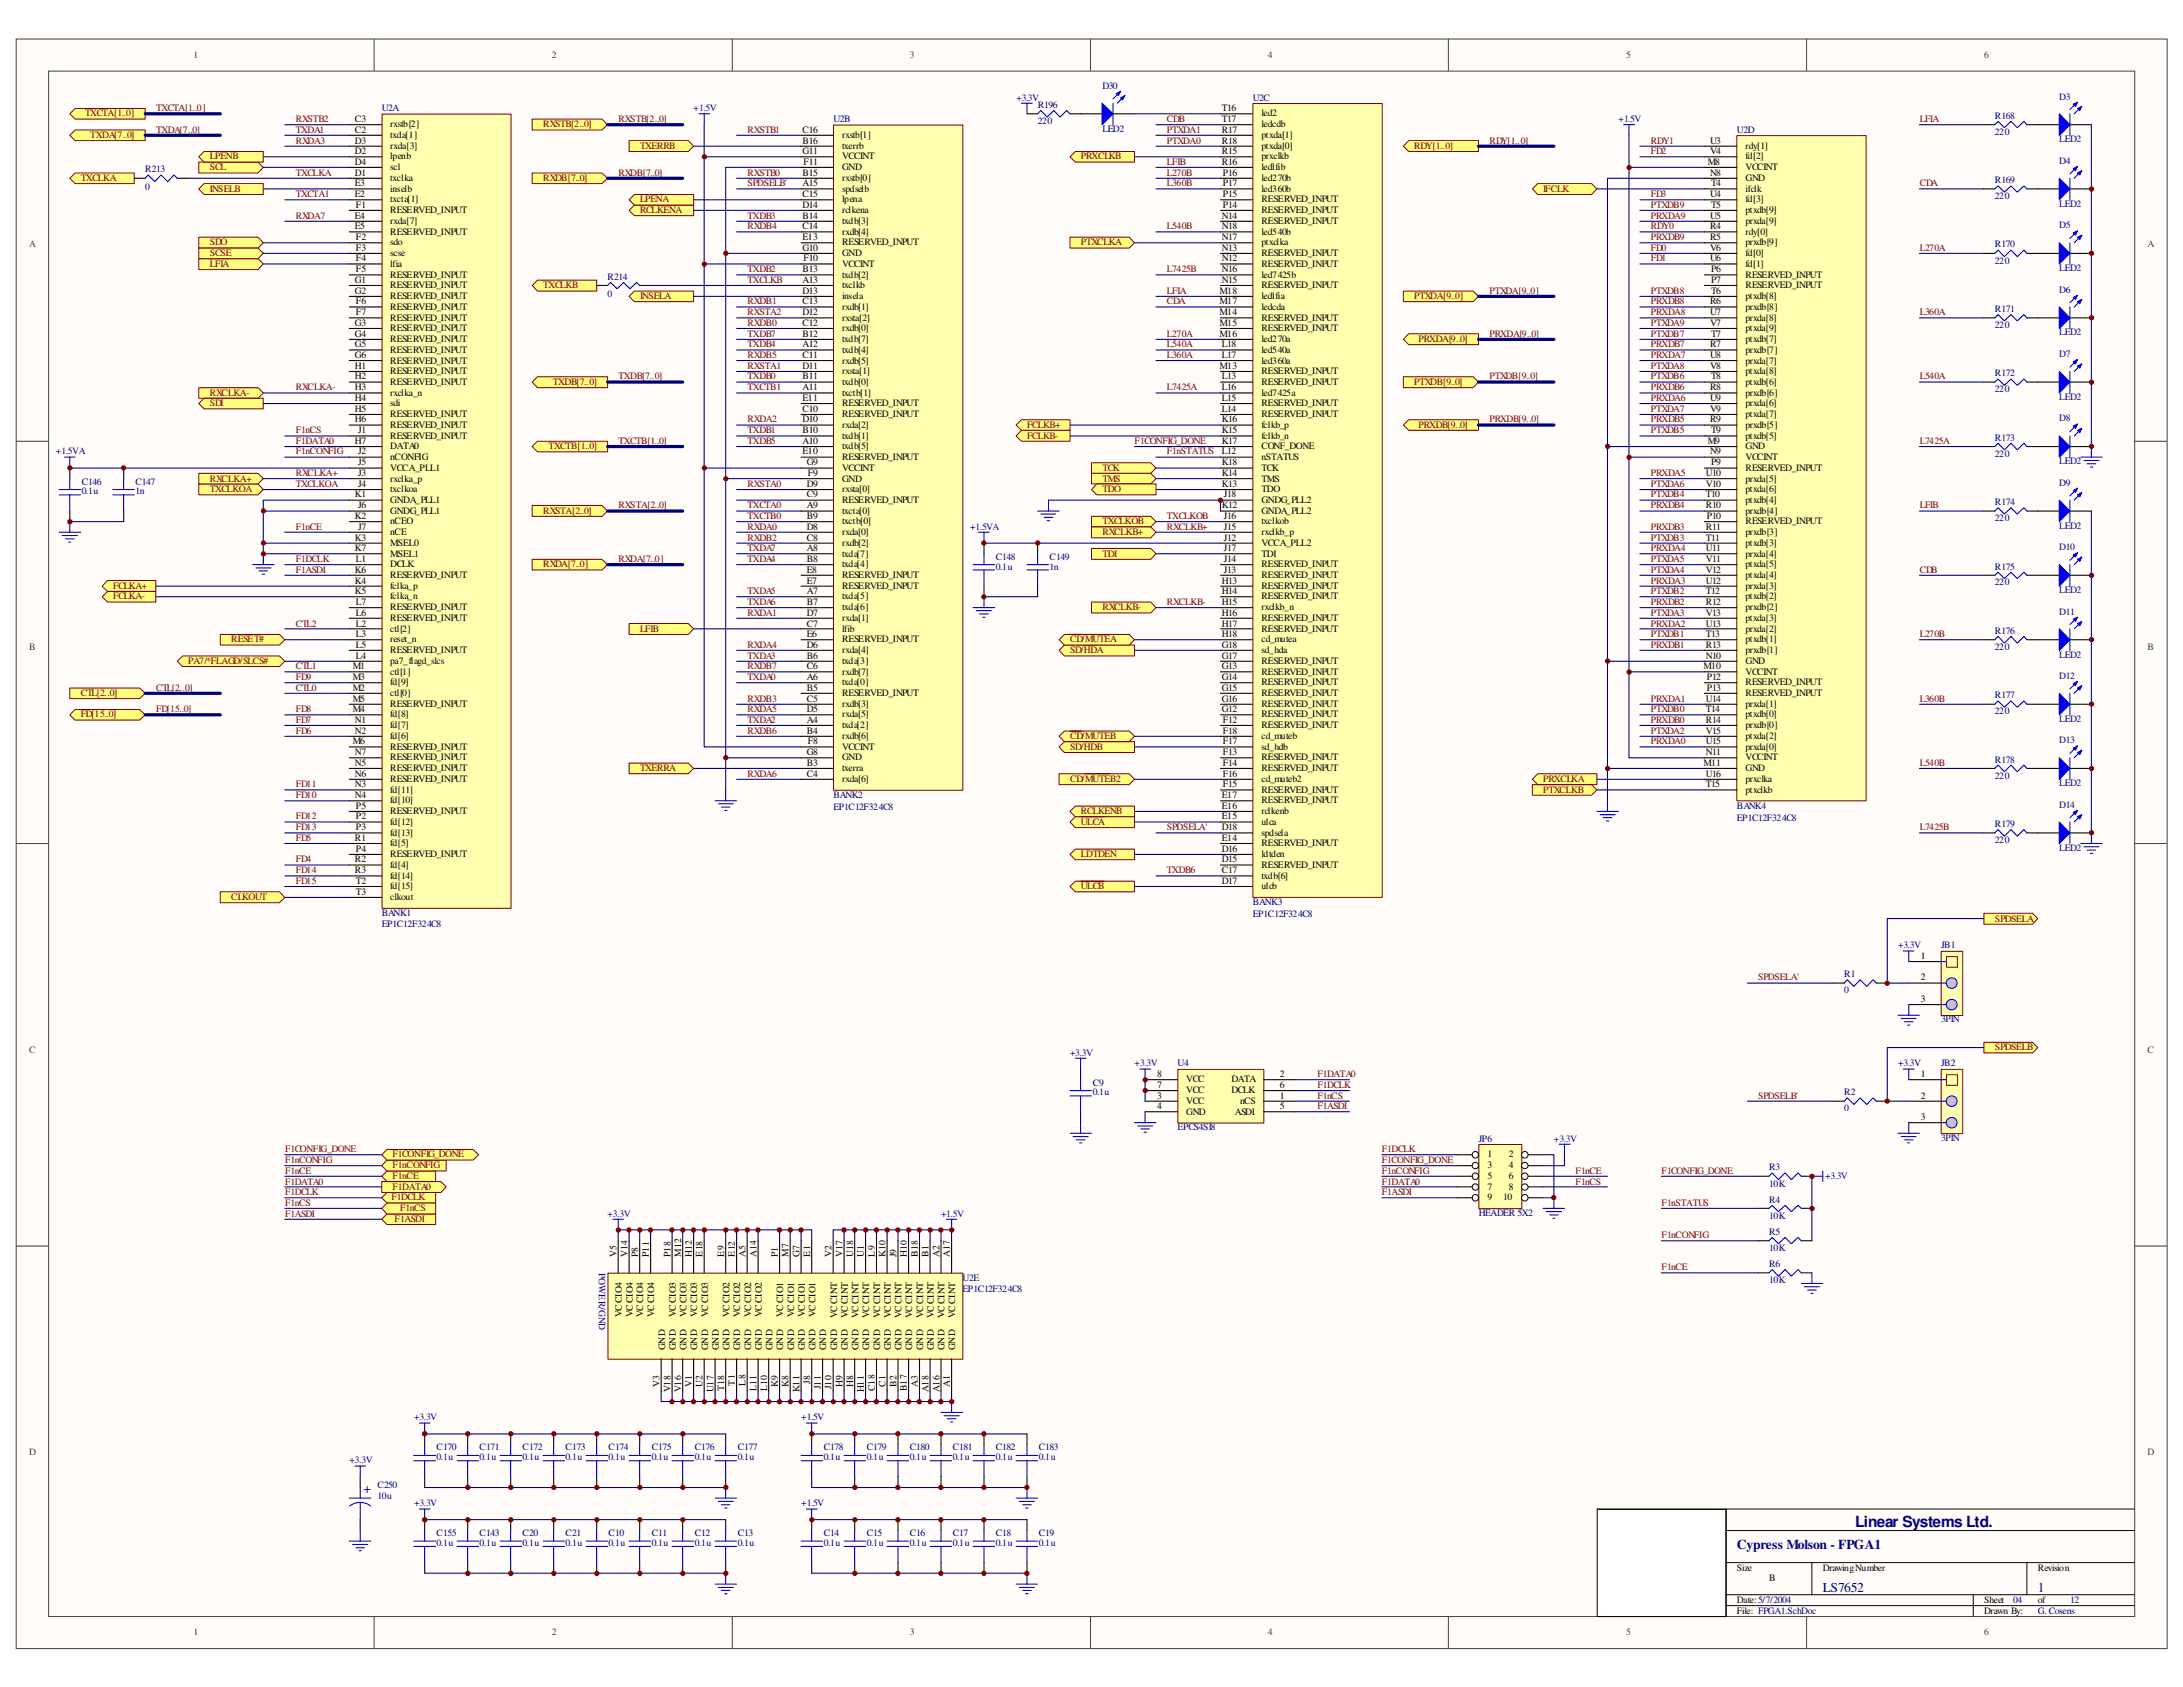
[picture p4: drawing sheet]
<svg xmlns="http://www.w3.org/2000/svg" width="279mm" height="216mm" viewBox="0 0 279 216" stroke-linecap="round" stroke-linejoin="round" font-family="sans-serif">
<defs><g id="words">
<text font-size="2" fill="#00007f" x="237.4" y="195.4">Linear Systems Ltd.</text>
<g font-size="1.7" fill="#00007f">
<text x="46.5" y="191.1">+</text>
<text x="222.3" y="198.2">Cypress Molson - FPGA1</text>
<text x="233.3" y="203.8">LS7652</text>
<text x="260.8" y="203.8">1</text>
</g>
<g font-size="1.2" fill="#3f3f3f">
<text x="24.8" y="7.4">1</text>
<text x="70.6" y="7.4">2</text>
<text x="116.5" y="7.4">3</text>
<text x="162.3" y="7.4">4</text>
<text x="208.1" y="7.4">5</text>
<text x="254" y="7.4">6</text>
<text x="3.7" y="31.7">A</text>
<text x="274.9" y="31.7">A</text>
<text x="3.7" y="83.2">B</text>
<text x="274.9" y="83.2">B</text>
<text x="3.7" y="134.7">C</text>
<text x="274.9" y="134.7">C</text>
<text x="3.7" y="186.2">D</text>
<text x="274.9" y="186.2">D</text>
<text x="24.8" y="209.3">1</text>
<text x="70.6" y="209.3">2</text>
<text x="116.5" y="209.3">3</text>
<text x="162.3" y="209.3">4</text>
<text x="208.1" y="209.3">5</text>
<text x="254" y="209.3">6</text>
</g>
<g font-size="1.2" fill="#00007f">
<text x="141.1" y="11.3">D30</text>
<text x="48.9" y="14.2">U2A</text>
<text x="106.7" y="15.6">U2B</text>
<text x="132.8" y="15.9">220</text>
<text x="132.8" y="13.8">R196</text>
<text x="141.1" y="16.8">LED2</text>
<text x="160.4" y="12.9">U2C</text>
<text x="222.3" y="17">U2D</text>
<text x="255.3" y="17.3">220</text>
<text x="255.3" y="15.2">R168</text>
<text x="263.6" y="12.7">D3</text>
<text x="18.6" y="22.1">R213</text>
<text x="255.3" y="23.5">R169</text>
<text x="263.6" y="18.2">LED2</text>
<text x="263.6" y="21">D4</text>
<text x="18.6" y="24.3">0</text>
<text x="255.3" y="25.5">220</text>
<text x="263.6" y="29.2">D5</text>
<text x="263.6" y="26.5">LED2</text>
<text x="77.8" y="35.8">R214</text>
<text x="255.3" y="33.7">220</text>
<text x="255.3" y="31.7">R170</text>
<text x="263.6" y="34.7">LED2</text>
<text x="77.8" y="38">0</text>
<text x="255.3" y="42">220</text>
<text x="255.3" y="39.9">R171</text>
<text x="263.6" y="37.5">D6</text>
<text x="263.6" y="42.9">LED2</text>
<text x="263.6" y="45.7">D7</text>
<text x="255.3" y="50.2">220</text>
<text x="255.3" y="48.2">R172</text>
<text x="263.6" y="51.2">LED2</text>
<text x="263.6" y="53.9">D8</text>
<text x="255.3" y="58.5">220</text>
<text x="255.3" y="56.4">R173</text>
<text x="263.6" y="59.4">LED2</text>
<text x="10.5" y="62">C146</text>
<text x="10.5" y="63.2">0.1u</text>
<text x="17.4" y="63.2">1n</text>
<text x="17.4" y="62">C147</text>
<text x="255.3" y="64.6">R174</text>
<text x="263.6" y="62.2">D9</text>
<text x="127.5" y="71.6">C148</text>
<text x="134.3" y="71.6">C149</text>
<text x="255.3" y="66.7">220</text>
<text x="263.6" y="67.6">LED2</text>
<text x="263.6" y="70.4">D10</text>
<text x="127.5" y="72.9">0.1u</text>
<text x="134.3" y="72.9">1n</text>
<text x="255.3" y="74.9">220</text>
<text x="255.3" y="72.9">R175</text>
<text x="263.6" y="75.9">LED2</text>
<text x="255.3" y="83.2">220</text>
<text x="255.3" y="81.1">R176</text>
<text x="263.6" y="78.7">D11</text>
<text x="255.3" y="89.4">R177</text>
<text x="263.6" y="84.2">LED2</text>
<text x="263.6" y="86.9">D12</text>
<text x="255.3" y="91.4">220</text>
<text x="263.6" y="92.4">LED2</text>
<text x="263.6" y="95.1">D13</text>
<text x="255.3" y="99.7">220</text>
<text x="255.3" y="97.6">R178</text>
<text x="263.6" y="100.6">LED2</text>
<text x="106.7" y="102.2">BANK2</text>
<text x="106.7" y="103.6">EP1C12F324C8</text>
<text x="222.3" y="103.5">BANK4</text>
<text x="222.3" y="105">EP1C12F324C8</text>
<text x="255.3" y="107.9">220</text>
<text x="255.3" y="105.8">R179</text>
<text x="263.6" y="103.4">D14</text>
<text x="263.6" y="108.9">LED2</text>
<text x="48.9" y="117.2">BANK1</text>
<text x="48.9" y="118.6">EP1C12F324C8</text>
<text x="160.4" y="115.9">BANK3</text>
<text x="160.4" y="117.4">EP1C12F324C8</text>
<text x="236.1" y="125.1">R1</text>
<text x="248.5" y="121.4">JB1</text>
<text x="236.1" y="127.1">0</text>
<text x="248.5" y="130.9">3PIN</text>
<text x="150.7" y="136.5">U4</text>
<text x="248.5" y="136.5">JB2</text>
<text x="139.9" y="138.9">C9</text>
<text x="139.9" y="140.2">0.1u</text>
<text x="236.1" y="142.2">0</text>
<text x="236.1" y="140.2">R2</text>
<text x="150.7" y="144.6">EPCS4SI8</text>
<text x="189.3" y="146.1">JP6</text>
<text x="226.4" y="149.8">R3</text>
<text x="248.5" y="146">3PIN</text>
<text x="189.3" y="155.6">HEADER 5X2</text>
<text x="226.4" y="156">10K</text>
<text x="226.4" y="153.9">R4</text>
<text x="226.4" y="151.8">10K</text>
<text x="226.4" y="160.1">10K</text>
<text x="226.4" y="158">R5</text>
<text x="76.6" y="162.9" transform="rotate(90 76.6 162.9)">POWER/GND</text>
<text x="123.2" y="165.3">EP1C12F324C8</text>
<text x="123.2" y="164">U2E</text>
<text x="226.4" y="164.2">10K</text>
<text x="226.4" y="162.1">R6</text>
<text x="55.9" y="185.6">C170</text>
<text x="61.4" y="185.6">C171</text>
<text x="66.9" y="185.6">C172</text>
<text x="72.4" y="185.6">C173</text>
<text x="77.9" y="185.6">C174</text>
<text x="83.4" y="185.6">C175</text>
<text x="88.9" y="185.6">C176</text>
<text x="94.4" y="185.6">C177</text>
<text x="105.5" y="185.6">C178</text>
<text x="111" y="185.6">C179</text>
<text x="116.5" y="185.6">C180</text>
<text x="122" y="185.6">C181</text>
<text x="127.5" y="185.6">C182</text>
<text x="133" y="185.6">C183</text>
<text x="48.3" y="190.5">C250</text>
<text x="48.3" y="191.8">10u</text>
<text x="55.9" y="186.9">0.1u</text>
<text x="61.4" y="186.9">0.1u</text>
<text x="66.9" y="186.9">0.1u</text>
<text x="72.4" y="186.9">0.1u</text>
<text x="77.9" y="186.9">0.1u</text>
<text x="83.4" y="186.9">0.1u</text>
<text x="88.9" y="186.9">0.1u</text>
<text x="94.4" y="186.9">0.1u</text>
<text x="105.5" y="186.9">0.1u</text>
<text x="111" y="186.9">0.1u</text>
<text x="116.5" y="186.9">0.1u</text>
<text x="122" y="186.9">0.1u</text>
<text x="127.5" y="186.9">0.1u</text>
<text x="133" y="186.9">0.1u</text>
<text x="55.9" y="197.9">0.1u</text>
<text x="55.9" y="196.6">C155</text>
<text x="61.4" y="197.9">0.1u</text>
<text x="61.4" y="196.6">C143</text>
<text x="66.9" y="197.9">0.1u</text>
<text x="66.9" y="196.6">C20</text>
<text x="72.4" y="197.9">0.1u</text>
<text x="72.4" y="196.6">C21</text>
<text x="77.9" y="197.9">0.1u</text>
<text x="77.9" y="196.6">C10</text>
<text x="83.4" y="196.6">C11</text>
<text x="83.4" y="197.9">0.1u</text>
<text x="88.9" y="196.6">C12</text>
<text x="88.9" y="197.9">0.1u</text>
<text x="94.4" y="196.6">C13</text>
<text x="94.4" y="197.9">0.1u</text>
<text x="105.5" y="196.6">C14</text>
<text x="105.5" y="197.9">0.1u</text>
<text x="111" y="197.9">0.1u</text>
<text x="111" y="196.6">C15</text>
<text x="116.5" y="197.9">0.1u</text>
<text x="116.5" y="196.6">C16</text>
<text x="122" y="197.9">0.1u</text>
<text x="122" y="196.6">C17</text>
<text x="127.5" y="197.9">0.1u</text>
<text x="127.5" y="196.6">C18</text>
<text x="133" y="197.9">0.1u</text>
<text x="133" y="196.6">C19</text>
<text x="257.7" y="205.1">04</text>
<text x="260.8" y="206.5">G. Cosens</text>
<text x="265" y="205.1">12</text>
</g>
<g font-size="1.2" fill="#7f0000">
<text x="10.9" y="14.9">TXCTA[1..0]</text>
<text x="11.6" y="17.7">TXDA[7..0]</text>
<text x="20" y="14.2">TXCTA[1..0]</text>
<text x="20" y="17">TXDA[7..0]</text>
<text x="37.8" y="17">TXDA1</text>
<text x="37.8" y="15.6">RXSTB2</text>
<text x="69.5" y="16.3">RXSTB[2..0]</text>
<text x="79.2" y="15.6">RXSTB[2..0]</text>
<text x="95.7" y="17">RXSTB1</text>
<text x="149.4" y="17">PTXDA1</text>
<text x="149.4" y="15.6">CDB</text>
<text x="245.7" y="15.6">LFIA</text>
<text x="10.3" y="23.2">TXCLKA</text>
<text x="26.8" y="21.8">SCL</text>
<text x="26.8" y="20.4">LPENB</text>
<text x="37.8" y="18.4">RXDA3</text>
<text x="37.8" y="22.5">TXCLKA</text>
<text x="69.5" y="23.2">RXDB[7..0]</text>
<text x="79.2" y="22.5">RXDB[7..0]</text>
<text x="81.9" y="19">TXERRB</text>
<text x="95.7" y="22.5">RXSTB0</text>
<text x="95.7" y="23.8">SPDSELB'</text>
<text x="138.3" y="20.4">PRXCLKB</text>
<text x="149.4" y="18.4">PTXDA0</text>
<text x="149.4" y="21.1">LFIB</text>
<text x="149.4" y="22.5">L270B</text>
<text x="149.4" y="23.8">L360B</text>
<text x="181" y="19">RDY[1..0]</text>
<text x="190.6" y="18.4">RDY[1..0]</text>
<text x="211.3" y="18.4">RDY1</text>
<text x="211.3" y="19.7">FD2</text>
<text x="245.7" y="23.8">CDA</text>
<text x="26.8" y="24.6">INSELB</text>
<text x="37.8" y="25.2">TXCTA1</text>
<text x="37.8" y="28">RXDA7</text>
<text x="81.9" y="27.3">RCLKENA</text>
<text x="81.9" y="25.9">LPENA</text>
<text x="95.7" y="29.3">RXDB4</text>
<text x="95.7" y="28">TXDB3</text>
<text x="149.4" y="29.3">L540B</text>
<text x="197.5" y="24.6">IFCLK</text>
<text x="211.3" y="28">PRXDA9</text>
<text x="211.3" y="26.6">PTXDB9</text>
<text x="211.3" y="29.3">RDY0</text>
<text x="211.3" y="25.2">FD3</text>
<text x="26.8" y="34.2">LFIA</text>
<text x="26.8" y="31.4">SDO</text>
<text x="26.8" y="32.8">SCSE</text>
<text x="95.7" y="34.8">TXDB2</text>
<text x="138.3" y="31.4">PTXCLKA</text>
<text x="149.4" y="34.8">L7425B</text>
<text x="211.3" y="30.7">PRXDB9</text>
<text x="211.3" y="32.1">FD0</text>
<text x="211.3" y="33.4">FD1</text>
<text x="245.7" y="32.1">L270A</text>
<text x="69.5" y="36.9">TXCLKB</text>
<text x="81.9" y="38.3">INSELA</text>
<text x="95.7" y="41.7">RXDB0</text>
<text x="95.7" y="38.9">RXDB1</text>
<text x="95.7" y="40.3">RXSTA2</text>
<text x="95.7" y="36.2">TXCLKB</text>
<text x="149.4" y="37.6">LFIA</text>
<text x="149.4" y="38.9">CDA</text>
<text x="181" y="38.3">PTXDA[9..0]</text>
<text x="190.6" y="37.6">PTXDA[9..0]</text>
<text x="211.3" y="41.7">PTXDA9</text>
<text x="211.3" y="40.3">PRXDA8</text>
<text x="211.3" y="37.6">PTXDB8</text>
<text x="211.3" y="38.9">PRXDB8</text>
<text x="245.7" y="40.3">L360A</text>
<text x="95.7" y="47.2">RXSTA1</text>
<text x="95.7" y="45.8">RXDB5</text>
<text x="95.7" y="43.1">TXDB7</text>
<text x="95.7" y="44.4">TXDB4</text>
<text x="149.4" y="43.1">L270A</text>
<text x="149.4" y="45.8">L360A</text>
<text x="149.4" y="44.4">L540A</text>
<text x="181.6" y="43.8">PRXDA[9..0]</text>
<text x="190.6" y="43.1">PRXDA[9..0]</text>
<text x="211.3" y="47.2">PTXDA8</text>
<text x="211.3" y="45.8">PRXDA7</text>
<text x="211.3" y="43.1">PTXDB7</text>
<text x="211.3" y="44.5">PRXDB7</text>
<text x="26.8" y="50.6">RXCLKA-</text>
<text x="26.8" y="52">SDI</text>
<text x="37.8" y="50">RXCLKA-</text>
<text x="70.7" y="49.3">TXDB[7..0]</text>
<text x="79.2" y="48.6">TXDB[7..0]</text>
<text x="95.7" y="50">TXCTB1</text>
<text x="95.7" y="48.6">TXDB0</text>
<text x="149.4" y="50">L7425A</text>
<text x="181" y="49.3">PTXDB[9..0]</text>
<text x="190.6" y="48.6">PTXDB[9..0]</text>
<text x="211.3" y="51.3">PRXDA6</text>
<text x="211.3" y="48.6">PTXDB6</text>
<text x="211.3" y="52.7">PTXDA7</text>
<text x="211.3" y="50">PRXDB6</text>
<text x="245.7" y="48.6">L540A</text>
<text x="37.8" y="55.5">F1nCS</text>
<text x="37.8" y="56.8">F1DATA0</text>
<text x="37.8" y="58.2">F1nCONFIG</text>
<text x="70.2" y="57.5">TXCTB[1..0]</text>
<text x="79.2" y="56.8">TXCTB[1..0]</text>
<text x="95.7" y="56.8">TXDB5</text>
<text x="95.7" y="54.1">RXDA2</text>
<text x="95.7" y="55.5">TXDB1</text>
<text x="131.4" y="54.7">FCLKB+</text>
<text x="131.4" y="56.1">FCLKB-</text>
<text x="145.2" y="56.8">F1CONFIG_DONE</text>
<text x="149.4" y="58.2">F1nSTATUS</text>
<text x="181.6" y="54.7">PRXDB[9..0]</text>
<text x="190.6" y="54.1">PRXDB[9..0]</text>
<text x="211.3" y="55.5">PTXDB5</text>
<text x="211.3" y="54.1">PRXDB5</text>
<text x="245.7" y="56.8">L7425A</text>
<text x="26.8" y="63">TXCLKOA</text>
<text x="26.8" y="61.6">RXCLKA+</text>
<text x="37.8" y="60.9">RXCLKA+</text>
<text x="37.8" y="62.3">TXCLKOA</text>
<text x="69.5" y="65.7">RXSTA[2..0]</text>
<text x="79.2" y="65.1">RXSTA[2..0]</text>
<text x="95.7" y="65.1">TXCTA0</text>
<text x="95.7" y="62.3">RXSTA0</text>
<text x="141.1" y="60.2">TCK</text>
<text x="141.1" y="61.6">TMS</text>
<text x="141.1" y="63">TDO</text>
<text x="211.3" y="60.9">PRXDA5</text>
<text x="211.3" y="63.7">PTXDB4</text>
<text x="211.3" y="62.3">PTXDA6</text>
<text x="211.3" y="65.1">PRXDB4</text>
<text x="245.7" y="65.1">LFIB</text>
<text x="37.8" y="71.9">F1DCLK</text>
<text x="37.8" y="67.8">F1nCE</text>
<text x="79.2" y="71.9">RXDA[7..0]</text>
<text x="95.7" y="70.5">TXDA7</text>
<text x="95.7" y="71.9">TXDA4</text>
<text x="95.7" y="69.2">RXDB2</text>
<text x="95.7" y="66.4">TXCTB0</text>
<text x="95.7" y="67.8">RXDA0</text>
<text x="141.1" y="67.1">TXCLKOB</text>
<text x="141.1" y="68.5">RXCLKB+</text>
<text x="141.1" y="71.2">TDI</text>
<text x="149.4" y="67.8">RXCLKB+</text>
<text x="149.4" y="66.4">TXCLKOB</text>
<text x="211.3" y="70.5">PRXDA4</text>
<text x="211.3" y="69.2">PTXDB3</text>
<text x="211.3" y="71.9">PTXDA5</text>
<text x="211.3" y="67.8">PRXDB3</text>
<text x="14.5" y="75.4">FCLKA+</text>
<text x="14.5" y="76.7">FCLKA-</text>
<text x="37.8" y="73.3">F1ASDI</text>
<text x="69.5" y="72.6">RXDA[7..0]</text>
<text x="95.7" y="77.4">TXDA6</text>
<text x="95.7" y="76">TXDA5</text>
<text x="149.4" y="77.4">RXCLKB-</text>
<text x="211.3" y="74.7">PRXDA3</text>
<text x="211.3" y="76">PTXDB2</text>
<text x="211.3" y="73.3">PTXDA4</text>
<text x="211.3" y="77.4">PRXDB2</text>
<text x="245.7" y="73.3">CDB</text>
<text x="29.6" y="82.2">RESET#</text>
<text x="37.8" y="80.2">CTL2</text>
<text x="81.9" y="80.9">LFIB</text>
<text x="95.7" y="82.9">RXDA4</text>
<text x="95.7" y="78.8">RXDA1</text>
<text x="136.9" y="83.6">SD/HDA</text>
<text x="136.9" y="82.2">CD/MUTEA</text>
<text x="141.1" y="78.1">RXCLKB-</text>
<text x="211.3" y="80.2">PRXDA2</text>
<text x="211.3" y="81.5">PTXDB1</text>
<text x="211.3" y="78.8">PTXDA3</text>
<text x="211.3" y="82.9">PRXDB1</text>
<text x="245.7" y="81.5">L270B</text>
<text x="10.3" y="89.1">CTL[2..0]</text>
<text x="20" y="88.4">CTL[2..0]</text>
<text x="24.1" y="85">PA7/*FLAGD/SLCS#</text>
<text x="37.8" y="88.4">CTL0</text>
<text x="37.8" y="85.6">CTL1</text>
<text x="37.8" y="87">FD9</text>
<text x="95.7" y="84.3">TXDA3</text>
<text x="95.7" y="89.8">RXDB3</text>
<text x="95.7" y="85.6">RXDB7</text>
<text x="95.7" y="87">TXDA0</text>
<text x="211.3" y="89.8">PRXDA1</text>
<text x="245.7" y="89.8">L360B</text>
<text x="10.3" y="91.8">FD[15..0]</text>
<text x="20" y="91.1">FD[15..0]</text>
<text x="37.8" y="91.1">FD8</text>
<text x="37.8" y="92.5">FD7</text>
<text x="37.8" y="93.9">FD6</text>
<text x="95.7" y="92.5">TXDA2</text>
<text x="95.7" y="93.9">RXDB6</text>
<text x="95.7" y="91.1">RXDA5</text>
<text x="136.9" y="96">SD/HDB</text>
<text x="136.9" y="94.6">CD/MUTEB</text>
<text x="211.3" y="95.3">PRXDA0</text>
<text x="211.3" y="91.1">PTXDB0</text>
<text x="211.3" y="93.9">PTXDA2</text>
<text x="211.3" y="92.5">PRXDB0</text>
<text x="37.8" y="100.8">FD11</text>
<text x="81.9" y="98.7">TXERRA</text>
<text x="95.7" y="99.4">RXDA6</text>
<text x="136.9" y="100.1">CD/MUTEB2</text>
<text x="197.5" y="101.4">PTXCLKB</text>
<text x="197.5" y="100.1">PRXCLKA</text>
<text x="245.7" y="98">L540B</text>
<text x="37.8" y="102.2">FD10</text>
<text x="37.8" y="104.9">FD12</text>
<text x="37.8" y="106.3">FD13</text>
<text x="37.8" y="107.6">FD5</text>
<text x="138.3" y="104.2">RCLKENB</text>
<text x="138.3" y="105.6">ULCA</text>
<text x="149.4" y="106.3">SPDSELA'</text>
<text x="245.7" y="106.3">L7425B</text>
<text x="37.8" y="111.8">FD14</text>
<text x="37.8" y="113.1">FD15</text>
<text x="37.8" y="110.4">FD4</text>
<text x="138.3" y="113.8">ULCB</text>
<text x="138.3" y="109.7">LDTDEN</text>
<text x="149.4" y="111.8">TXDB6</text>
<text x="29.6" y="115.2">CLKOUT</text>
<text x="255.3" y="117.9">SPDSELA</text>
<text x="225" y="125.5">SPDSELA'</text>
<text x="168.6" y="137.8">F1DATA0</text>
<text x="255.3" y="134.4">SPDSELB</text>
<text x="168.6" y="139.2">F1DCLK</text>
<text x="168.6" y="140.6">F1nCS</text>
<text x="168.6" y="141.9">F1ASDI</text>
<text x="225" y="140.6">SPDSELB'</text>
<text x="36.5" y="148.8">F1nCONFIG</text>
<text x="36.5" y="147.4">F1CONFIG_DONE</text>
<text x="50.2" y="149.5">F1nCONFIG</text>
<text x="50.2" y="148.1">F1CONFIG_DONE</text>
<text x="176.9" y="147.4">F1DCLK</text>
<text x="176.9" y="148.8">F1CONFIG_DONE</text>
<text x="36.5" y="151.6">F1DATA0</text>
<text x="36.5" y="153">F1DCLK</text>
<text x="36.5" y="154.3">F1nCS</text>
<text x="36.5" y="155.7">F1ASDI</text>
<text x="36.5" y="150.2">F1nCE</text>
<text x="50.1" y="153.6">F1DCLK</text>
<text x="50.2" y="152.3">F1DATA0</text>
<text x="50.2" y="150.9">F1nCE</text>
<text x="51.2" y="155">F1nCS</text>
<text x="176.9" y="150.2">F1nCONFIG</text>
<text x="176.9" y="151.6">F1DATA0</text>
<text x="176.9" y="153">F1ASDI</text>
<text x="201.6" y="150.2">F1nCE</text>
<text x="201.6" y="151.6">F1nCS</text>
<text x="212.6" y="150.2">F1CONFIG_DONE</text>
<text x="212.6" y="154.3">F1nSTATUS</text>
<text x="50.5" y="156.4">F1ASDI</text>
<text x="212.6" y="158.5">F1nCONFIG</text>
<text x="212.6" y="162.6">F1nCE</text>
</g>
<g font-size="1.2">
<text x="45.4" y="15.6">C3</text>
<text x="45.4" y="17">C2</text>
<text x="50" y="16.3">rxstb[2]</text>
<text x="50" y="17.7">txda[1]</text>
<text x="102.7" y="17">C16</text>
<text x="107.8" y="17.7">rxstb[1]</text>
<text x="156.4" y="14.2">T16</text>
<text x="156.4" y="15.6">T17</text>
<text x="156.4" y="17">R17</text>
<text x="161.5" y="14.9">led2</text>
<text x="161.5" y="16.3">ledcdb</text>
<text x="161.5" y="17.7">ptxda[1]</text>
<text x="45.4" y="23.8">E3</text>
<text x="45.4" y="18.4">D3</text>
<text x="45.4" y="22.5">D1</text>
<text x="45.4" y="19.7">D2</text>
<text x="45.4" y="21.1">D4</text>
<text x="50" y="19">rxda[3]</text>
<text x="50" y="20.4">lpenb</text>
<text x="50" y="21.8">scl</text>
<text x="50" y="23.2">txclka</text>
<text x="102.7" y="18.4">B16</text>
<text x="102.7" y="22.5">B15</text>
<text x="102.7" y="19.7">G11</text>
<text x="102.7" y="23.8">A15</text>
<text x="102.8" y="21.1">F11</text>
<text x="107.8" y="19">txerrb</text>
<text x="107.8" y="20.4">VCCINT</text>
<text x="107.8" y="21.8">GND</text>
<text x="107.8" y="23.2">rxstb[0]</text>
<text x="156.4" y="19.7">R15</text>
<text x="156.4" y="18.4">R18</text>
<text x="156.4" y="21.1">R16</text>
<text x="156.5" y="22.5">P16</text>
<text x="156.5" y="23.8">P17</text>
<text x="161.5" y="19">ptxda[0]</text>
<text x="161.5" y="20.4">prxclkb</text>
<text x="161.5" y="21.8">ledlfib</text>
<text x="161.5" y="23.2">led270b</text>
<text x="218.6" y="21.1">M8</text>
<text x="218.9" y="22.5">N8</text>
<text x="218.9" y="18.4">U3</text>
<text x="218.9" y="19.7">V4</text>
<text x="219" y="23.8">T4</text>
<text x="223.4" y="19">rdy[1]</text>
<text x="223.4" y="20.4">fd[2]</text>
<text x="223.4" y="21.8">VCCINT</text>
<text x="223.4" y="23.2">GND</text>
<text x="45.4" y="29.3">E5</text>
<text x="45.4" y="25.2">E2</text>
<text x="45.4" y="28">E4</text>
<text x="45.6" y="26.6">F1</text>
<text x="50" y="24.6">inselb</text>
<text x="50" y="25.9">txcta[1]</text>
<text x="50" y="27.3">RESERVED_INPUT</text>
<text x="50" y="28.7">rxda[7]</text>
<text x="102.7" y="25.2">C15</text>
<text x="102.7" y="26.6">D14</text>
<text x="102.7" y="28">B14</text>
<text x="102.7" y="29.3">C14</text>
<text x="107.8" y="24.6">spdselb</text>
<text x="107.8" y="25.9">lpena</text>
<text x="107.8" y="27.3">rclkena</text>
<text x="107.8" y="28.7">txdb[3]</text>
<text x="156.4" y="29.3">N18</text>
<text x="156.4" y="28">N14</text>
<text x="156.5" y="25.2">P15</text>
<text x="156.5" y="26.6">P14</text>
<text x="161.5" y="24.6">led360b</text>
<text x="161.5" y="25.9">RESERVED_INPUT</text>
<text x="161.5" y="27.3">RESERVED_INPUT</text>
<text x="161.5" y="28.7">RESERVED_INPUT</text>
<text x="218.9" y="25.2">U4</text>
<text x="218.9" y="28">U5</text>
<text x="218.9" y="29.3">R4</text>
<text x="219" y="26.6">T5</text>
<text x="223.4" y="24.6">ifclk</text>
<text x="223.4" y="25.9">fd[3]</text>
<text x="223.4" y="27.3">ptxdb[9]</text>
<text x="223.4" y="28.7">prxda[9]</text>
<text x="45.6" y="34.8">F5</text>
<text x="45.6" y="30.7">F2</text>
<text x="45.6" y="32.1">F3</text>
<text x="45.6" y="33.4">F4</text>
<text x="50" y="30">RESERVED_INPUT</text>
<text x="50" y="31.4">sdo</text>
<text x="50" y="32.8">scse</text>
<text x="50" y="34.2">lfia</text>
<text x="50" y="35.5">RESERVED_INPUT</text>
<text x="102.7" y="32.1">G10</text>
<text x="102.7" y="34.8">B13</text>
<text x="102.7" y="30.7">E13</text>
<text x="102.8" y="33.4">F10</text>
<text x="107.8" y="30">rxdb[4]</text>
<text x="107.8" y="31.4">RESERVED_INPUT</text>
<text x="107.8" y="32.8">GND</text>
<text x="107.8" y="34.2">VCCINT</text>
<text x="107.8" y="35.5">txdb[2]</text>
<text x="156.4" y="30.7">N17</text>
<text x="156.4" y="34.8">N16</text>
<text x="156.4" y="32.1">N13</text>
<text x="156.4" y="33.4">N12</text>
<text x="161.5" y="30">led540b</text>
<text x="161.5" y="31.4">ptxclka</text>
<text x="161.5" y="32.8">RESERVED_INPUT</text>
<text x="161.5" y="34.2">RESERVED_INPUT</text>
<text x="161.5" y="35.5">led7425b</text>
<text x="218.9" y="30.7">R5</text>
<text x="218.9" y="32.1">V6</text>
<text x="218.9" y="33.4">U6</text>
<text x="219" y="34.8">P6</text>
<text x="223.4" y="30">rdy[0]</text>
<text x="223.4" y="31.4">prxdb[9]</text>
<text x="223.4" y="32.8">fd[0]</text>
<text x="223.4" y="34.2">fd[1]</text>
<text x="223.4" y="35.5">RESERVED_INPUT</text>
<text x="45.4" y="36.2">G1</text>
<text x="45.4" y="37.6">G2</text>
<text x="45.4" y="41.7">G3</text>
<text x="45.6" y="38.9">F6</text>
<text x="45.6" y="40.3">F7</text>
<text x="50" y="36.9">RESERVED_INPUT</text>
<text x="50" y="38.3">RESERVED_INPUT</text>
<text x="50" y="39.6">RESERVED_INPUT</text>
<text x="50" y="41">RESERVED_INPUT</text>
<text x="102.7" y="36.2">A13</text>
<text x="102.7" y="37.6">D13</text>
<text x="102.7" y="40.3">D12</text>
<text x="102.7" y="38.9">C13</text>
<text x="102.7" y="41.7">C12</text>
<text x="107.8" y="36.9">txclkb</text>
<text x="107.8" y="38.3">insela</text>
<text x="107.8" y="39.6">rxdb[1]</text>
<text x="107.8" y="41">rxsta[2]</text>
<text x="156.1" y="40.3">M14</text>
<text x="156.1" y="41.7">M15</text>
<text x="156.1" y="37.6">M18</text>
<text x="156.1" y="38.9">M17</text>
<text x="156.4" y="36.2">N15</text>
<text x="161.5" y="36.9">RESERVED_INPUT</text>
<text x="161.5" y="38.3">ledlfia</text>
<text x="161.5" y="39.6">ledcda</text>
<text x="161.5" y="41">RESERVED_INPUT</text>
<text x="218.9" y="38.9">R6</text>
<text x="218.9" y="40.3">U7</text>
<text x="218.9" y="41.7">V7</text>
<text x="219" y="36.2">P7</text>
<text x="219" y="37.6">T6</text>
<text x="223.4" y="36.9">RESERVED_INPUT</text>
<text x="223.4" y="38.3">ptxdb[8]</text>
<text x="223.4" y="41">prxda[8]</text>
<text x="223.4" y="39.6">prxdb[8]</text>
<text x="45.4" y="43.1">G4</text>
<text x="45.4" y="44.4">G5</text>
<text x="45.4" y="45.8">G6</text>
<text x="45.4" y="47.2">H1</text>
<text x="50" y="42.4">RESERVED_INPUT</text>
<text x="50" y="43.8">RESERVED_INPUT</text>
<text x="50" y="45.1">RESERVED_INPUT</text>
<text x="50" y="46.5">RESERVED_INPUT</text>
<text x="50" y="47.9">RESERVED_INPUT</text>
<text x="102.7" y="47.2">D11</text>
<text x="102.7" y="45.8">C11</text>
<text x="102.7" y="43.1">B12</text>
<text x="102.7" y="44.4">A12</text>
<text x="107.8" y="46.5">rxdb[5]</text>
<text x="107.8" y="47.9">rxsta[1]</text>
<text x="107.8" y="42.4">rxdb[0]</text>
<text x="107.8" y="43.8">txdb[7]</text>
<text x="107.8" y="45.1">txdb[4]</text>
<text x="156.1" y="47.2">M13</text>
<text x="156.1" y="43.1">M16</text>
<text x="156.4" y="44.4">L18</text>
<text x="156.4" y="45.8">L17</text>
<text x="161.5" y="42.4">RESERVED_INPUT</text>
<text x="161.5" y="43.8">led270a</text>
<text x="161.5" y="45.1">led540a</text>
<text x="161.5" y="46.5">led360a</text>
<text x="161.5" y="47.9">RESERVED_INPUT</text>
<text x="218.9" y="44.4">R7</text>
<text x="218.9" y="45.8">U8</text>
<text x="218.9" y="47.2">V8</text>
<text x="219" y="43.1">T7</text>
<text x="223.4" y="42.4">ptxda[9]</text>
<text x="223.4" y="43.8">ptxdb[7]</text>
<text x="223.4" y="45.1">prxdb[7]</text>
<text x="223.4" y="46.5">prxda[7]</text>
<text x="223.4" y="47.9">ptxda[8]</text>
<text x="45.4" y="48.6">H2</text>
<text x="45.4" y="52.7">H5</text>
<text x="45.4" y="50">H3</text>
<text x="45.4" y="51.3">H4</text>
<text x="50" y="49.3">RESERVED_INPUT</text>
<text x="50" y="50.6">rxclka_n</text>
<text x="50" y="52">sdi</text>
<text x="50" y="53.4">RESERVED_INPUT</text>
<text x="102.7" y="50">A11</text>
<text x="102.7" y="48.6">B11</text>
<text x="102.7" y="52.7">C10</text>
<text x="102.7" y="51.3">E11</text>
<text x="107.8" y="49.3">txdb[0]</text>
<text x="107.8" y="50.6">txctb[1]</text>
<text x="107.8" y="53.4">RESERVED_INPUT</text>
<text x="107.8" y="52">RESERVED_INPUT</text>
<text x="156.4" y="50">L16</text>
<text x="156.4" y="48.6">L13</text>
<text x="156.4" y="51.3">L15</text>
<text x="156.4" y="52.7">L14</text>
<text x="161.5" y="49.3">RESERVED_INPUT</text>
<text x="161.5" y="50.6">led7425a</text>
<text x="161.5" y="52">RESERVED_INPUT</text>
<text x="161.5" y="53.4">RESERVED_INPUT</text>
<text x="218.9" y="50">R8</text>
<text x="218.9" y="51.3">U9</text>
<text x="218.9" y="52.7">V9</text>
<text x="219" y="48.6">T8</text>
<text x="223.4" y="49.3">ptxdb[6]</text>
<text x="223.4" y="52">prxda[6]</text>
<text x="223.4" y="53.4">ptxda[7]</text>
<text x="223.4" y="50.6">prxdb[6]</text>
<text x="45.4" y="54.1">H6</text>
<text x="45.4" y="56.8">H7</text>
<text x="45.8" y="59.6">J5</text>
<text x="45.8" y="58.2">J2</text>
<text x="45.8" y="55.5">J1</text>
<text x="50" y="54.7">RESERVED_INPUT</text>
<text x="50" y="56.1">RESERVED_INPUT</text>
<text x="50" y="57.5">DATA0</text>
<text x="50" y="58.9">nCONFIG</text>
<text x="102.7" y="54.1">D10</text>
<text x="102.7" y="55.5">B10</text>
<text x="102.7" y="56.8">A10</text>
<text x="102.7" y="58.2">E10</text>
<text x="103.3" y="59.6">G9</text>
<text x="107.8" y="54.7">rxda[2]</text>
<text x="107.8" y="58.9">RESERVED_INPUT</text>
<text x="107.8" y="56.1">txdb[1]</text>
<text x="107.8" y="57.5">txdb[5]</text>
<text x="156.4" y="54.1">K16</text>
<text x="156.4" y="55.5">K15</text>
<text x="156.4" y="56.8">K17</text>
<text x="156.4" y="58.2">L12</text>
<text x="156.4" y="59.6">K18</text>
<text x="161.5" y="54.7">fclkb_p</text>
<text x="161.5" y="56.1">fclkb_n</text>
<text x="161.5" y="57.5">CONF_DONE</text>
<text x="161.5" y="58.9">nSTATUS</text>
<text x="218.6" y="56.8">M9</text>
<text x="218.9" y="54.1">R9</text>
<text x="218.9" y="58.2">N9</text>
<text x="219" y="59.6">P9</text>
<text x="219" y="55.5">T9</text>
<text x="223.4" y="54.7">prxdb[5]</text>
<text x="223.4" y="56.1">ptxdb[5]</text>
<text x="223.4" y="57.5">GND</text>
<text x="223.4" y="58.9">VCCINT</text>
<text x="45.4" y="63.7">K1</text>
<text x="45.8" y="65.1">J6</text>
<text x="45.8" y="62.3">J4</text>
<text x="45.8" y="60.9">J3</text>
<text x="50" y="60.2">VCCA_PLL1</text>
<text x="50" y="61.6">rxclka_p</text>
<text x="50" y="63">txclkoa</text>
<text x="50" y="64.3">GNDA_PLL1</text>
<text x="50" y="65.7">GNDG_PLL1</text>
<text x="103.3" y="63.7">C9</text>
<text x="103.3" y="62.3">D9</text>
<text x="103.3" y="65.1">A9</text>
<text x="103.4" y="60.9">F9</text>
<text x="107.8" y="60.2">VCCINT</text>
<text x="107.8" y="61.6">GND</text>
<text x="107.8" y="63">rxsta[0]</text>
<text x="107.8" y="64.3">RESERVED_INPUT</text>
<text x="107.8" y="65.7">txcta[0]</text>
<text x="156.4" y="60.9">K14</text>
<text x="156.4" y="65.1">K12</text>
<text x="156.4" y="62.3">K13</text>
<text x="156.6" y="63.7">J18</text>
<text x="161.5" y="60.2">TCK</text>
<text x="161.5" y="61.6">TMS</text>
<text x="161.5" y="63">TDO</text>
<text x="161.5" y="64.3">GNDG_PLL2</text>
<text x="161.5" y="65.7">GNDA_PLL2</text>
<text x="218.3" y="65.1">R10</text>
<text x="218.3" y="63.7">T10</text>
<text x="218.3" y="60.9">U10</text>
<text x="218.3" y="62.3">V10</text>
<text x="223.4" y="60.2">RESERVED_INPUT</text>
<text x="223.4" y="64.3">ptxdb[4]</text>
<text x="223.4" y="65.7">prxdb[4]</text>
<text x="223.4" y="61.6">prxda[5]</text>
<text x="223.4" y="63">ptxda[6]</text>
<text x="45.4" y="66.4">K2</text>
<text x="45.4" y="69.2">K3</text>
<text x="45.4" y="70.5">K7</text>
<text x="45.6" y="71.9">L1</text>
<text x="45.8" y="67.8">J7</text>
<text x="50" y="67.1">nCEO</text>
<text x="50" y="68.5">nCE</text>
<text x="50" y="69.8">MSEL0</text>
<text x="50" y="71.2">MSEL1</text>
<text x="103.3" y="66.4">B9</text>
<text x="103.3" y="69.2">C8</text>
<text x="103.3" y="70.5">A8</text>
<text x="103.3" y="71.9">B8</text>
<text x="103.3" y="67.8">D8</text>
<text x="107.8" y="69.8">rxdb[2]</text>
<text x="107.8" y="71.2">txda[7]</text>
<text x="107.8" y="67.1">txctb[0]</text>
<text x="107.8" y="68.5">rxda[0]</text>
<text x="156.6" y="66.4">J16</text>
<text x="156.6" y="67.8">J15</text>
<text x="156.6" y="69.2">J12</text>
<text x="156.6" y="70.5">J17</text>
<text x="156.6" y="71.9">J14</text>
<text x="161.5" y="67.1">txclkob</text>
<text x="161.5" y="68.5">rxclkb_p</text>
<text x="161.5" y="69.8">VCCA_PLL2</text>
<text x="161.5" y="71.2">TDI</text>
<text x="218.3" y="67.8">R11</text>
<text x="218.3" y="69.2">T11</text>
<text x="218.3" y="70.5">U11</text>
<text x="218.3" y="71.9">V11</text>
<text x="218.4" y="66.4">P10</text>
<text x="223.4" y="68.5">prxdb[3]</text>
<text x="223.4" y="69.8">ptxdb[3]</text>
<text x="223.4" y="71.2">prxda[4]</text>
<text x="223.4" y="67.1">RESERVED_INPUT</text>
<text x="45.4" y="73.3">K6</text>
<text x="45.4" y="74.7">K4</text>
<text x="45.4" y="76">K5</text>
<text x="45.6" y="77.4">L7</text>
<text x="50" y="72.6">DCLK</text>
<text x="50" y="74">RESERVED_INPUT</text>
<text x="50" y="75.4">fclka_p</text>
<text x="50" y="76.7">fclka_n</text>
<text x="103.3" y="73.3">E8</text>
<text x="103.3" y="74.7">E7</text>
<text x="103.3" y="76">A7</text>
<text x="103.3" y="77.4">B7</text>
<text x="107.8" y="72.6">txda[4]</text>
<text x="107.8" y="74">RESERVED_INPUT</text>
<text x="107.8" y="75.4">RESERVED_INPUT</text>
<text x="107.8" y="76.7">txda[5]</text>
<text x="156.4" y="77.4">H15</text>
<text x="156.4" y="74.7">H13</text>
<text x="156.4" y="76">H14</text>
<text x="156.6" y="73.3">J13</text>
<text x="161.5" y="72.6">RESERVED_INPUT</text>
<text x="161.5" y="74">RESERVED_INPUT</text>
<text x="161.5" y="75.4">RESERVED_INPUT</text>
<text x="161.5" y="76.7">RESERVED_INPUT</text>
<text x="218.3" y="77.4">R12</text>
<text x="218.3" y="73.3">V12</text>
<text x="218.3" y="74.7">U12</text>
<text x="218.3" y="76">T12</text>
<text x="223.4" y="72.6">ptxda[5]</text>
<text x="223.4" y="74">ptxda[4]</text>
<text x="223.4" y="75.4">prxda[3]</text>
<text x="223.4" y="76.7">ptxdb[2]</text>
<text x="45.6" y="78.8">L6</text>
<text x="45.6" y="82.9">L5</text>
<text x="45.6" y="80.2">L2</text>
<text x="45.6" y="81.5">L3</text>
<text x="50" y="78.1">RESERVED_INPUT</text>
<text x="50" y="79.5">RESERVED_INPUT</text>
<text x="50" y="80.9">ctl[2]</text>
<text x="50" y="82.2">reset_n</text>
<text x="50" y="83.6">RESERVED_INPUT</text>
<text x="103.3" y="81.5">E6</text>
<text x="103.3" y="80.2">C7</text>
<text x="103.3" y="82.9">D6</text>
<text x="103.3" y="78.8">D7</text>
<text x="107.8" y="78.1">txda[6]</text>
<text x="107.8" y="80.9">lfib</text>
<text x="107.8" y="82.2">RESERVED_INPUT</text>
<text x="107.8" y="83.6">rxda[4]</text>
<text x="107.8" y="79.5">rxda[1]</text>
<text x="156.4" y="81.5">H18</text>
<text x="156.4" y="82.9">G18</text>
<text x="156.4" y="78.8">H16</text>
<text x="156.4" y="80.2">H17</text>
<text x="161.5" y="78.1">rxclkb_n</text>
<text x="161.5" y="79.5">RESERVED_INPUT</text>
<text x="161.5" y="80.9">RESERVED_INPUT</text>
<text x="161.5" y="82.2">cd_mutea</text>
<text x="161.5" y="83.6">sd_hda</text>
<text x="218.3" y="82.9">R13</text>
<text x="218.3" y="78.8">V13</text>
<text x="218.3" y="80.2">U13</text>
<text x="218.3" y="81.5">T13</text>
<text x="223.4" y="78.1">prxdb[2]</text>
<text x="223.4" y="79.5">ptxda[3]</text>
<text x="223.4" y="80.9">prxda[2]</text>
<text x="223.4" y="82.2">ptxdb[1]</text>
<text x="223.4" y="83.6">prxdb[1]</text>
<text x="45.2" y="87">M3</text>
<text x="45.2" y="85.6">M1</text>
<text x="45.2" y="88.4">M2</text>
<text x="45.2" y="89.8">M5</text>
<text x="45.6" y="84.3">L4</text>
<text x="50" y="85">pa7_flagd_slcs</text>
<text x="50" y="86.4">ctl[1]</text>
<text x="50" y="87.7">fd[9]</text>
<text x="50" y="89.1">ctl[0]</text>
<text x="103.3" y="88.4">B5</text>
<text x="103.3" y="84.3">B6</text>
<text x="103.3" y="85.6">C6</text>
<text x="103.3" y="87">A6</text>
<text x="103.3" y="89.8">C5</text>
<text x="107.8" y="85">txda[3]</text>
<text x="107.8" y="86.4">rxdb[7]</text>
<text x="107.8" y="87.7">txda[0]</text>
<text x="107.8" y="89.1">RESERVED_INPUT</text>
<text x="156.4" y="85.6">G13</text>
<text x="156.4" y="87">G14</text>
<text x="156.4" y="88.4">G15</text>
<text x="156.4" y="89.8">G16</text>
<text x="156.4" y="84.3">G17</text>
<text x="161.5" y="86.4">RESERVED_INPUT</text>
<text x="161.5" y="87.7">RESERVED_INPUT</text>
<text x="161.5" y="89.1">RESERVED_INPUT</text>
<text x="161.5" y="85">RESERVED_INPUT</text>
<text x="218" y="85.6">M10</text>
<text x="218.3" y="84.3">N10</text>
<text x="218.3" y="89.8">U14</text>
<text x="218.4" y="87">P12</text>
<text x="218.4" y="88.4">P13</text>
<text x="223.4" y="85">GND</text>
<text x="223.4" y="86.4">VCCINT</text>
<text x="223.4" y="87.7">RESERVED_INPUT</text>
<text x="223.4" y="89.1">RESERVED_INPUT</text>
<text x="45.2" y="91.1">M4</text>
<text x="45.2" y="95.2">M6</text>
<text x="45.4" y="92.5">N1</text>
<text x="45.4" y="93.9">N2</text>
<text x="50" y="91.8">fd[8]</text>
<text x="50" y="93.2">fd[7]</text>
<text x="50" y="94.6">fd[6]</text>
<text x="50" y="96">RESERVED_INPUT</text>
<text x="50" y="90.5">RESERVED_INPUT</text>
<text x="103.3" y="91.1">D5</text>
<text x="103.3" y="92.5">A4</text>
<text x="103.3" y="93.9">B4</text>
<text x="103.4" y="95.2">F8</text>
<text x="107.8" y="90.5">rxdb[3]</text>
<text x="107.8" y="91.8">rxda[5]</text>
<text x="107.8" y="93.2">txda[2]</text>
<text x="107.8" y="94.6">rxdb[6]</text>
<text x="107.8" y="96">VCCINT</text>
<text x="156.4" y="91.1">G12</text>
<text x="156.5" y="93.9">F18</text>
<text x="156.5" y="95.2">F17</text>
<text x="156.5" y="92.5">F12</text>
<text x="161.5" y="90.5">RESERVED_INPUT</text>
<text x="161.5" y="91.8">RESERVED_INPUT</text>
<text x="161.5" y="93.2">RESERVED_INPUT</text>
<text x="161.5" y="94.6">cd_muteb</text>
<text x="161.5" y="96">sd_hdb</text>
<text x="218.3" y="92.5">R14</text>
<text x="218.3" y="91.1">T14</text>
<text x="218.3" y="93.9">V15</text>
<text x="218.3" y="95.2">U15</text>
<text x="223.4" y="90.5">prxda[1]</text>
<text x="223.4" y="91.8">ptxdb[0]</text>
<text x="223.4" y="93.2">prxdb[0]</text>
<text x="223.4" y="94.6">ptxda[2]</text>
<text x="223.4" y="96">prxda[0]</text>
<text x="45.4" y="96.6">N7</text>
<text x="45.4" y="98">N5</text>
<text x="45.4" y="99.4">N6</text>
<text x="45.4" y="100.8">N3</text>
<text x="50" y="97.3">RESERVED_INPUT</text>
<text x="50" y="98.7">RESERVED_INPUT</text>
<text x="50" y="100.1">RESERVED_INPUT</text>
<text x="50" y="101.4">fd[11]</text>
<text x="103.3" y="96.6">G8</text>
<text x="103.3" y="98">B3</text>
<text x="103.3" y="99.4">C4</text>
<text x="107.8" y="97.3">GND</text>
<text x="107.8" y="98.7">txerra</text>
<text x="107.8" y="100.1">rxda[6]</text>
<text x="156.5" y="99.4">F16</text>
<text x="156.5" y="96.6">F13</text>
<text x="156.5" y="98">F14</text>
<text x="156.5" y="100.8">F15</text>
<text x="161.5" y="97.3">RESERVED_INPUT</text>
<text x="161.5" y="98.7">RESERVED_INPUT</text>
<text x="161.5" y="100.1">cd_muteb2</text>
<text x="161.5" y="101.4">RESERVED_INPUT</text>
<text x="218" y="98">M11</text>
<text x="218.3" y="96.6">N11</text>
<text x="218.3" y="99.4">U16</text>
<text x="218.3" y="100.8">T15</text>
<text x="223.4" y="97.3">VCCINT</text>
<text x="223.4" y="98.7">GND</text>
<text x="223.4" y="100.1">prxclka</text>
<text x="223.4" y="101.4">ptxclkb</text>
<text x="45.4" y="102.2">N4</text>
<text x="45.4" y="107.6">R1</text>
<text x="45.6" y="103.5">P5</text>
<text x="45.6" y="104.9">P2</text>
<text x="45.6" y="106.3">P3</text>
<text x="50" y="102.8">fd[10]</text>
<text x="50" y="104.2">RESERVED_INPUT</text>
<text x="50" y="105.6">fd[12]</text>
<text x="50" y="106.9">fd[13]</text>
<text x="156.4" y="103.5">E16</text>
<text x="156.4" y="104.9">E15</text>
<text x="156.4" y="106.3">D18</text>
<text x="156.4" y="102.2">E17</text>
<text x="156.4" y="107.6">E14</text>
<text x="161.5" y="102.8">RESERVED_INPUT</text>
<text x="161.5" y="104.2">rclkenb</text>
<text x="161.5" y="105.6">ulca</text>
<text x="161.5" y="106.9">spdsela</text>
<text x="45.4" y="110.4">R2</text>
<text x="45.4" y="111.8">R3</text>
<text x="45.6" y="109">P4</text>
<text x="45.6" y="113.1">T2</text>
<text x="50" y="108.3">fd[5]</text>
<text x="50" y="109.7">RESERVED_INPUT</text>
<text x="50" y="111">fd[4]</text>
<text x="50" y="112.4">fd[14]</text>
<text x="50" y="113.8">fd[15]</text>
<text x="156.4" y="109">D16</text>
<text x="156.4" y="111.8">C17</text>
<text x="156.4" y="113.1">D17</text>
<text x="156.4" y="110.4">D15</text>
<text x="161.5" y="108.3">RESERVED_INPUT</text>
<text x="161.5" y="109.7">ldtden</text>
<text x="161.5" y="111">RESERVED_INPUT</text>
<text x="161.5" y="112.4">txdb[6]</text>
<text x="161.5" y="113.8">ulcb</text>
<text x="45.6" y="114.5">T3</text>
<text x="50" y="115.2">clkout</text>
<text x="245.8" y="122.7">1</text>
<text x="245.8" y="125.5">2</text>
<text x="245.8" y="128.2">3</text>
<text x="148.1" y="137.8">8</text>
<text x="163.8" y="137.8">2</text>
<text x="245.8" y="137.8">1</text>
<text x="148.1" y="139.2">7</text>
<text x="148.1" y="140.6">3</text>
<text x="148.1" y="141.9">4</text>
<text x="151.8" y="138.5">VCC</text>
<text x="151.8" y="139.9">VCC</text>
<text x="151.8" y="141.3">VCC</text>
<text x="151.8" y="142.7">GND</text>
<text x="157.6" y="138.5">DATA</text>
<text x="157.6" y="139.9">DCLK</text>
<text x="158" y="142.7">ASDI</text>
<text x="158.7" y="141.3">nCS</text>
<text x="163.8" y="139.2">6</text>
<text x="163.8" y="140.6">1</text>
<text x="163.8" y="141.9">5</text>
<text x="245.8" y="140.6">2</text>
<text x="245.8" y="143.3">3</text>
<text x="190.4" y="148.1">1</text>
<text x="190.4" y="149.5">3</text>
<text x="193.1" y="148.1">2</text>
<text x="193.1" y="149.5">4</text>
<text x="190.4" y="150.9">5</text>
<text x="190.4" y="152.3">7</text>
<text x="190.4" y="153.6">9</text>
<text x="192.4" y="153.6">10</text>
<text x="193.1" y="150.9">6</text>
<text x="193.1" y="152.3">8</text>
<text x="78.9" y="160.9" transform="rotate(-90 78.9 160.9)">V5</text>
<text x="80.3" y="160.9" transform="rotate(-90 80.3 160.9)">V14</text>
<text x="81.7" y="160.9" transform="rotate(-90 81.7 160.9)">P8</text>
<text x="83.1" y="160.9" transform="rotate(-90 83.1 160.9)">P11</text>
<text x="85.8" y="160.9" transform="rotate(-90 85.8 160.9)">P18</text>
<text x="87.2" y="160.9" transform="rotate(-90 87.2 160.9)">M12</text>
<text x="88.6" y="160.9" transform="rotate(-90 88.6 160.9)">H12</text>
<text x="89.9" y="160.9" transform="rotate(-90 89.9 160.9)">E18</text>
<text x="92.7" y="160.9" transform="rotate(-90 92.7 160.9)">E9</text>
<text x="94.1" y="160.9" transform="rotate(-90 94.1 160.9)">E12</text>
<text x="95.4" y="160.9" transform="rotate(-90 95.4 160.9)">A5</text>
<text x="96.8" y="160.9" transform="rotate(-90 96.8 160.9)">A14</text>
<text x="99.6" y="160.9" transform="rotate(-90 99.6 160.9)">P1</text>
<text x="100.9" y="160.9" transform="rotate(-90 100.9 160.9)">M7</text>
<text x="102.3" y="160.9" transform="rotate(-90 102.3 160.9)">G7</text>
<text x="103.7" y="160.9" transform="rotate(-90 103.7 160.9)">E1</text>
<text x="106.4" y="160.9" transform="rotate(-90 106.4 160.9)">V2</text>
<text x="107.8" y="160.9" transform="rotate(-90 107.8 160.9)">V17</text>
<text x="109.2" y="160.9" transform="rotate(-90 109.2 160.9)">U18</text>
<text x="110.6" y="160.9" transform="rotate(-90 110.6 160.9)">U1</text>
<text x="112" y="160.9" transform="rotate(-90 112 160.9)">L9</text>
<text x="113.3" y="160.9" transform="rotate(-90 113.3 160.9)">K10</text>
<text x="114.7" y="160.9" transform="rotate(-90 114.7 160.9)">J9</text>
<text x="116.1" y="160.9" transform="rotate(-90 116.1 160.9)">H10</text>
<text x="117.5" y="160.9" transform="rotate(-90 117.5 160.9)">B18</text>
<text x="118.8" y="160.9" transform="rotate(-90 118.8 160.9)">B1</text>
<text x="120.2" y="160.9" transform="rotate(-90 120.2 160.9)">A2</text>
<text x="121.6" y="160.9" transform="rotate(-90 121.6 160.9)">A17</text>
<text x="79.6" y="168.6" transform="rotate(-90 79.6 168.6)">VCCIO4</text>
<text x="81" y="168.6" transform="rotate(-90 81 168.6)">VCCIO4</text>
<text x="82.3" y="168.6" transform="rotate(-90 82.3 168.6)">VCCIO4</text>
<text x="83.7" y="168.6" transform="rotate(-90 83.7 168.6)">VCCIO4</text>
<text x="85.1" y="172.8" transform="rotate(-90 85.1 172.8)">GND</text>
<text x="86.5" y="172.8" transform="rotate(-90 86.5 172.8)">GND</text>
<text x="86.5" y="168.6" transform="rotate(-90 86.5 168.6)">VCCIO3</text>
<text x="87.9" y="172.8" transform="rotate(-90 87.9 172.8)">GND</text>
<text x="87.9" y="168.6" transform="rotate(-90 87.9 168.6)">VCCIO3</text>
<text x="89.2" y="172.8" transform="rotate(-90 89.2 172.8)">GND</text>
<text x="89.2" y="168.6" transform="rotate(-90 89.2 168.6)">VCCIO3</text>
<text x="90.6" y="172.8" transform="rotate(-90 90.6 172.8)">GND</text>
<text x="90.6" y="168.6" transform="rotate(-90 90.6 168.6)">VCCIO3</text>
<text x="92" y="172.8" transform="rotate(-90 92 172.8)">GND</text>
<text x="93.4" y="172.8" transform="rotate(-90 93.4 172.8)">GND</text>
<text x="93.4" y="168.6" transform="rotate(-90 93.4 168.6)">VCCIO2</text>
<text x="94.7" y="172.8" transform="rotate(-90 94.7 172.8)">GND</text>
<text x="94.7" y="168.6" transform="rotate(-90 94.7 168.6)">VCCIO2</text>
<text x="96.1" y="172.8" transform="rotate(-90 96.1 172.8)">GND</text>
<text x="96.1" y="168.6" transform="rotate(-90 96.1 168.6)">VCCIO2</text>
<text x="97.5" y="172.8" transform="rotate(-90 97.5 172.8)">GND</text>
<text x="97.5" y="168.6" transform="rotate(-90 97.5 168.6)">VCCIO2</text>
<text x="98.9" y="172.8" transform="rotate(-90 98.9 172.8)">GND</text>
<text x="100.2" y="172.8" transform="rotate(-90 100.2 172.8)">GND</text>
<text x="100.2" y="168.6" transform="rotate(-90 100.2 168.6)">VCCIO1</text>
<text x="101.6" y="172.8" transform="rotate(-90 101.6 172.8)">GND</text>
<text x="101.6" y="168.6" transform="rotate(-90 101.6 168.6)">VCCIO1</text>
<text x="103" y="172.8" transform="rotate(-90 103 172.8)">GND</text>
<text x="103" y="168.6" transform="rotate(-90 103 168.6)">VCCIO1</text>
<text x="104.4" y="172.8" transform="rotate(-90 104.4 172.8)">GND</text>
<text x="104.4" y="168.6" transform="rotate(-90 104.4 168.6)">VCCIO1</text>
<text x="105.7" y="172.8" transform="rotate(-90 105.7 172.8)">GND</text>
<text x="107.1" y="172.8" transform="rotate(-90 107.1 172.8)">GND</text>
<text x="107.1" y="168.7" transform="rotate(-90 107.1 168.7)">VCCINT</text>
<text x="108.5" y="172.8" transform="rotate(-90 108.5 172.8)">GND</text>
<text x="108.5" y="168.7" transform="rotate(-90 108.5 168.7)">VCCINT</text>
<text x="109.9" y="172.8" transform="rotate(-90 109.9 172.8)">GND</text>
<text x="109.9" y="168.7" transform="rotate(-90 109.9 168.7)">VCCINT</text>
<text x="111.3" y="172.8" transform="rotate(-90 111.3 172.8)">GND</text>
<text x="111.3" y="168.7" transform="rotate(-90 111.3 168.7)">VCCINT</text>
<text x="112.6" y="172.8" transform="rotate(-90 112.6 172.8)">GND</text>
<text x="112.6" y="168.7" transform="rotate(-90 112.6 168.7)">VCCINT</text>
<text x="114" y="172.8" transform="rotate(-90 114 172.8)">GND</text>
<text x="114" y="168.7" transform="rotate(-90 114 168.7)">VCCINT</text>
<text x="115.4" y="172.8" transform="rotate(-90 115.4 172.8)">GND</text>
<text x="115.4" y="168.7" transform="rotate(-90 115.4 168.7)">VCCINT</text>
<text x="116.8" y="172.8" transform="rotate(-90 116.8 172.8)">GND</text>
<text x="116.8" y="168.7" transform="rotate(-90 116.8 168.7)">VCCINT</text>
<text x="118.2" y="172.8" transform="rotate(-90 118.2 172.8)">GND</text>
<text x="118.2" y="168.7" transform="rotate(-90 118.2 168.7)">VCCINT</text>
<text x="119.5" y="172.8" transform="rotate(-90 119.5 172.8)">GND</text>
<text x="119.5" y="168.7" transform="rotate(-90 119.5 168.7)">VCCINT</text>
<text x="120.9" y="172.8" transform="rotate(-90 120.9 172.8)">GND</text>
<text x="120.9" y="168.7" transform="rotate(-90 120.9 168.7)">VCCINT</text>
<text x="122.3" y="172.8" transform="rotate(-90 122.3 172.8)">GND</text>
<text x="122.3" y="168.7" transform="rotate(-90 122.3 168.7)">VCCINT</text>
<text x="84.4" y="177.5" transform="rotate(-90 84.4 177.5)">V3</text>
<text x="85.8" y="178.2" transform="rotate(-90 85.8 178.2)">V18</text>
<text x="87.2" y="178.2" transform="rotate(-90 87.2 178.2)">V16</text>
<text x="88.6" y="177.5" transform="rotate(-90 88.6 177.5)">V1</text>
<text x="89.9" y="177.5" transform="rotate(-90 89.9 177.5)">U2</text>
<text x="91.3" y="178.2" transform="rotate(-90 91.3 178.2)">U17</text>
<text x="92.7" y="178" transform="rotate(-90 92.7 178)">T18</text>
<text x="94.1" y="177.3" transform="rotate(-90 94.1 177.3)">T1</text>
<text x="95.4" y="177.3" transform="rotate(-90 95.4 177.3)">L8</text>
<text x="96.8" y="178" transform="rotate(-90 96.8 178)">L11</text>
<text x="98.2" y="178" transform="rotate(-90 98.2 178)">L10</text>
<text x="99.6" y="177.5" transform="rotate(-90 99.6 177.5)">K9</text>
<text x="100.9" y="177.5" transform="rotate(-90 100.9 177.5)">K8</text>
<text x="102.3" y="178.2" transform="rotate(-90 102.3 178.2)">K11</text>
<text x="103.7" y="177.1" transform="rotate(-90 103.7 177.1)">J8</text>
<text x="105.1" y="177.8" transform="rotate(-90 105.1 177.8)">J11</text>
<text x="106.4" y="177.8" transform="rotate(-90 106.4 177.8)">J10</text>
<text x="107.8" y="177.5" transform="rotate(-90 107.8 177.5)">H9</text>
<text x="109.2" y="177.5" transform="rotate(-90 109.2 177.5)">H8</text>
<text x="110.6" y="178.2" transform="rotate(-90 110.6 178.2)">H11</text>
<text x="112" y="178" transform="rotate(-90 112 178)">C18</text>
<text x="113.3" y="177.5" transform="rotate(-90 113.3 177.5)">C1</text>
<text x="114.7" y="177.5" transform="rotate(-90 114.7 177.5)">B2</text>
<text x="116.1" y="178" transform="rotate(-90 116.1 178)">B17</text>
<text x="117.5" y="177.5" transform="rotate(-90 117.5 177.5)">A3</text>
<text x="118.8" y="178.2" transform="rotate(-90 118.8 178.2)">A18</text>
<text x="120.2" y="178.2" transform="rotate(-90 120.2 178.2)">A16</text>
<text x="121.6" y="177.5" transform="rotate(-90 121.6 177.5)">A1</text>
<text x="222.3" y="201">Size</text>
<text x="226.4" y="202.4">B</text>
<text x="233.3" y="201">DrawingNumber</text>
<text x="260.8" y="201">Revision</text>
<text x="222.3" y="205.1">Date:5/7/2004</text>
<text x="222.3" y="206.5">File: FPGA1.SchDoc</text>
<text x="254" y="205.1">Sheet</text>
<text x="254" y="206.5">Drawn By:</text>
<text x="260.8" y="205.1">of</text>
</g>
<g font-size="1.2" fill="#00f">
<text x="88.8" y="14.2">+1.5V</text>
<text x="130.1" y="12.9">+3.3V</text>
<text x="207.1" y="15.6">+1.5V</text>
<text x="7.2" y="58.2">+1.5VA</text>
<text x="124.2" y="67.8">+1.5VA</text>
<text x="243" y="121.4">+3.3V</text>
<text x="136.9" y="135.1">+3.3V</text>
<text x="145.2" y="136.5">+3.3V</text>
<text x="243" y="136.5">+3.3V</text>
<text x="198.9" y="146.1">+3.3V</text>
<text x="77.8" y="155.7">+3.3V</text>
<text x="120.4" y="155.7">+1.5V</text>
<text x="233.6" y="150.9">+3.3V</text>
<text x="53" y="181.8">+3.3V</text>
<text x="102.5" y="181.8">+1.5V</text>
<text x="44.7" y="187.3">+3.3V</text>
<text x="53" y="192.8">+3.3V</text>
<text x="102.5" y="192.8">+1.5V</text>
</g>
</g></defs>
<path d="M2.1 5h275.3v206h-275.3z" fill="#fffcf9"/>
<path d="M2.1 5h275.3v206h-275.3z" fill="none" stroke="#3f3f3f" stroke-width=".13"/>
<path d="M6.3 9.1h266.9v197.8h-266.9z" fill="#fffcf9"/>
<g fill="none" stroke="#3f3f3f" stroke-width=".13">
<path d="M6.2 9.1h267v197.8h-267zM47.9 5v4.1M93.7 5v4.1M139.6 5v4.1M185.4 5v4.1M231.2 5v4.1M2.1 56.5h4.1M273.2 56.5h4.1M2.1 107.9h4.1M273.2 107.9h4.1M2.1 159.5h4.1M273.2 159.5h4.1"/>
<path d="M47.9 206.8v4.2M93.7 206.8v4.2M139.6 206.8v4.2M185.4 206.8v4.2M231.2 206.8v4.2"/>
</g>
<path d="M36.4 55.8h8.3M36.4 58.5h8.3M36.4 57.2h8.3M36.4 73.6h8.3M36.4 72.3h8.3" fill="none" stroke="#00007f" stroke-width=".14"/>
<path d="M8.9 17.3l.7-.7h9v1.4h-9z" fill-rule="evenodd" fill="#ffff7f"/>
<path d="M8.9 17.3l.7-.7h9v1.4h-9z" fill="none" stroke="#7f0000" stroke-width=".13"/>
<path d="M68.1 48.9l.7-.7h9v1.4h-9z" fill-rule="evenodd" fill="#ffff7f"/>
<path d="M68.1 48.9l.7-.7h9v1.4h-9z" fill="none" stroke="#7f0000" stroke-width=".13"/>
<path d="M8.9 14.6l.7-.7h9v1.3h-9z" fill-rule="evenodd" fill="#ffff7f"/>
<path d="M8.9 14.6l.7-.7h9v1.3h-9z" fill="none" stroke="#7f0000" stroke-width=".13"/>
<path d="M68.1 57.1l.7-.6h9v1.3h-9z" fill-rule="evenodd" fill="#ffff7f"/>
<path d="M68.1 57.1l.7-.6h9v1.3h-9z" fill="none" stroke="#7f0000" stroke-width=".13"/>
<path d="M25.4 61.9h7.6l.7 .8-.7 .6h-7.6z" fill-rule="evenodd" fill="#ffff7f"/>
<path d="M25.4 61.9h7.6l.7 .8-.7 .6h-7.6z" fill="none" stroke="#7f0000" stroke-width=".13"/>
<path d="M139.7 66.1h7.6l.7 .7-.7 .6h-7.6z" fill-rule="evenodd" fill="#ffff7f"/>
<path d="M139.7 66.1h7.6l.7 .7-.7 .6h-7.6z" fill="none" stroke="#7f0000" stroke-width=".13"/>
<path d="M9.6 22.1h7.6v1.4h-7.6l-.7-.7z" fill-rule="evenodd" fill="#ffff7f"/>
<path d="M9.6 22.1h7.6v1.4h-7.6l-.7-.7z" fill="none" stroke="#7f0000" stroke-width=".13"/>
<path d="M68.1 36.5l.7-.6h7.6v1.4h-7.6z" fill-rule="evenodd" fill="#ffff7f"/>
<path d="M68.1 36.5l.7-.6h7.6v1.4h-7.6z" fill="none" stroke="#7f0000" stroke-width=".13"/>
<path d="M68.1 71.6h8.9l.8 .7-.8 .6h-8.9z" fill-rule="evenodd" fill="#ffff7f"/>
<path d="M68.1 71.6h8.9l.8 .7-.8 .6h-8.9z" fill="none" stroke="#7f0000" stroke-width=".13"/>
<path d="M68.1 22.1h8.9l.8 .7-.8 .7h-8.9z" fill-rule="evenodd" fill="#ffff7f"/>
<path d="M68.1 22.1h8.9l.8 .7-.8 .7h-8.9z" fill="none" stroke="#7f0000" stroke-width=".13"/>
<path d="M68.1 64.7h8.9l.8 .7-.8 .7h-8.9z" fill-rule="evenodd" fill="#ffff7f"/>
<path d="M68.1 64.7h8.9l.8 .7-.8 .7h-8.9z" fill="none" stroke="#7f0000" stroke-width=".13"/>
<path d="M68.1 15.2h8.9l.8 .8-.8 .6h-8.9z" fill-rule="evenodd" fill="#ffff7f"/>
<path d="M68.1 15.2h8.9l.8 .8-.8 .6h-8.9z" fill="none" stroke="#7f0000" stroke-width=".13"/>
<path d="M25.4 60.6h7.6l.7 .7-.7 .6h-7.6z" fill-rule="evenodd" fill="#ffff7f"/>
<path d="M25.4 60.6h7.6l.7 .7-.7 .6h-7.6z" fill="none" stroke="#7f0000" stroke-width=".13"/>
<path d="M139.7 67.4h7.6l.7 .7-.7 .7h-7.6z" fill-rule="evenodd" fill="#ffff7f"/>
<path d="M139.7 67.4h7.6l.7 .7-.7 .7h-7.6z" fill="none" stroke="#7f0000" stroke-width=".13"/>
<path d="M25.4 49.6h7.6l.7 .7-.7 .7h-7.6z" fill-rule="evenodd" fill="#ffff7f"/>
<path d="M25.4 49.6h7.6l.7 .7-.7 .7h-7.6z" fill="none" stroke="#7f0000" stroke-width=".13"/>
<path d="M139.7 77h7.6l.7 .8-.7 .6h-7.6z" fill-rule="evenodd" fill="#ffff7f"/>
<path d="M139.7 77h7.6l.7 .8-.7 .6h-7.6z" fill="none" stroke="#7f0000" stroke-width=".13"/>
<path d="M135.6 83.2l.6-.7h9v1.4h-9z" fill-rule="evenodd" fill="#ffff7f"/>
<path d="M135.6 83.2l.6-.7h9v1.4h-9z" fill="none" stroke="#7f0000" stroke-width=".13"/>
<path d="M138.7 82.6h1.7" fill="none" stroke="#7f0000" stroke-width=".14"/>
<path d="M135.6 95.6l.6-.7h9v1.4h-9z" fill-rule="evenodd" fill="#ffff7f"/>
<path d="M135.6 95.6l.6-.7h9v1.4h-9z" fill="none" stroke="#7f0000" stroke-width=".13"/>
<path d="M138.7 94.9h1.7" fill="none" stroke="#7f0000" stroke-width=".14"/>
<path d="M135.6 81.9l.6-.7h8.3l.7 .7-.7 .6h-8.3z" fill-rule="evenodd" fill="#ffff7f"/>
<path d="M135.6 81.9l.6-.7h8.3l.7 .7-.7 .6h-8.3z" fill="none" stroke="#7f0000" stroke-width=".13"/>
<path d="M136.9 81.2h1.6" fill="none" stroke="#7f0000" stroke-width=".14"/>
<path d="M136.2 93.6h8.3l.7 .6-.7 .7h-8.3l-.6-.7z" fill-rule="evenodd" fill="#ffff7f"/>
<path d="M136.2 93.6h8.3l.7 .6-.7 .7h-8.3l-.6-.7z" fill="none" stroke="#7f0000" stroke-width=".13"/>
<path d="M136.9 93.6h1.6" fill="none" stroke="#7f0000" stroke-width=".14"/>
<path d="M179.6 37.3h9l.6 .6-.6 .7h-9z" fill-rule="evenodd" fill="#ffff7f"/>
<path d="M179.6 37.3h9l.6 .6-.6 .7h-9z" fill="none" stroke="#7f0000" stroke-width=".13"/>
<path d="M179.6 48.2h9l.6 .7-.6 .7h-9z" fill-rule="evenodd" fill="#ffff7f"/>
<path d="M179.6 48.2h9l.6 .7-.6 .7h-9z" fill="none" stroke="#7f0000" stroke-width=".13"/>
<path d="M180.3 42.7h8.9v1.4h-8.9l-.7-.7z" fill-rule="evenodd" fill="#ffff7f"/>
<path d="M180.3 42.7h8.9v1.4h-8.9l-.7-.7z" fill="none" stroke="#7f0000" stroke-width=".13"/>
<path d="M180.3 53.7h8.9v1.4h-8.9l-.7-.7z" fill-rule="evenodd" fill="#ffff7f"/>
<path d="M180.3 53.7h8.9v1.4h-8.9l-.7-.7z" fill="none" stroke="#7f0000" stroke-width=".13"/>
<path d="M48.9 151.2h7.5l.7 .7-.7 .7h-7.5z" fill-rule="evenodd" fill="#ffff7f"/>
<path d="M48.9 151.2h7.5l.7 .7-.7 .7h-7.5z" fill="none" stroke="#7f0000" stroke-width=".13"/>
<path d="M49.5 155.4h6.3v1.3h-6.3l-.6-.7z" fill-rule="evenodd" fill="#ffff7f"/>
<path d="M49.5 155.4h6.3v1.3h-6.3l-.6-.7z" fill="none" stroke="#7f0000" stroke-width=".13"/>
<path d="M48.9 153.3l.6-.7h6.3v1.4h-6.3z" fill-rule="evenodd" fill="#ffff7f"/>
<path d="M48.9 153.3l.6-.7h6.3v1.4h-6.3z" fill="none" stroke="#7f0000" stroke-width=".13"/>
<path d="M48.9 154.6l.6-.6h6.3v1.4h-6.3z" fill-rule="evenodd" fill="#ffff7f"/>
<path d="M48.9 154.6l.6-.6h6.3v1.4h-6.3z" fill="none" stroke="#7f0000" stroke-width=".13"/>
<path d="M28.2 114.1h7.6l.6 .8-.6 .6h-7.6z" fill-rule="evenodd" fill="#ffff7f"/>
<path d="M28.2 114.1h7.6l.6 .8-.6 .6h-7.6z" fill="none" stroke="#7f0000" stroke-width=".13"/>
<path d="M196.1 24.2l.7-.7h6.9l.7 .7-.7 .7h-6.9z" fill-rule="evenodd" fill="#ffff7f"/>
<path d="M196.1 24.2l.7-.7h6.9l.7 .7-.7 .7h-6.9z" fill="none" stroke="#7f0000" stroke-width=".13"/>
<path d="M25.4 33.1h7.6l.7 .7-.7 .7h-7.6z" fill-rule="evenodd" fill="#ffff7f"/>
<path d="M25.4 33.1h7.6l.7 .7-.7 .7h-7.6z" fill="none" stroke="#7f0000" stroke-width=".13"/>
<path d="M26.8 33.1h2.5" fill="none" stroke="#7f0000" stroke-width=".14"/>
<path d="M80.5 79.8h7.6l.7 .7-.7 .7h-7.6z" fill-rule="evenodd" fill="#ffff7f"/>
<path d="M80.5 79.8h7.6l.7 .7-.7 .7h-7.6z" fill="none" stroke="#7f0000" stroke-width=".13"/>
<path d="M81.9 79.8h2.5" fill="none" stroke="#7f0000" stroke-width=".14"/>
<path d="M25.4 51.6l.7-.6h7.6v1.3h-7.6z" fill-rule="evenodd" fill="#ffff7f"/>
<path d="M25.4 51.6l.7-.6h7.6v1.3h-7.6z" fill="none" stroke="#7f0000" stroke-width=".13"/>
<path d="M25.4 30.4h7.6l.7 .7-.7 .6h-7.6z" fill-rule="evenodd" fill="#ffff7f"/>
<path d="M25.4 30.4h7.6l.7 .7-.7 .6h-7.6z" fill="none" stroke="#7f0000" stroke-width=".13"/>
<path d="M25.4 20.7h7.6l.7 .7-.7 .7h-7.6z" fill-rule="evenodd" fill="#ffff7f"/>
<path d="M25.4 20.7h7.6l.7 .7-.7 .7h-7.6z" fill="none" stroke="#7f0000" stroke-width=".13"/>
<path d="M25.4 31.7h7.6l.7 .7-.7 .7h-7.6z" fill-rule="evenodd" fill="#ffff7f"/>
<path d="M25.4 31.7h7.6l.7 .7-.7 .7h-7.6z" fill="none" stroke="#7f0000" stroke-width=".13"/>
<path d="M204.4 193.1h16.5v13.8h-16.5z" fill-rule="evenodd" fill="#fff"/>
<path d="M204.4 193.1h68.8M204.4 193.2h16.5v13.7h-16.5zM220.9 195.9h52.3M220.9 200h52.3M220.9 193.1v13.7M231.9 200v4.1M259.4 200v4.1M220.9 204.1h52.3M220.9 205.5h52.3M252.6 204.1v2.7" fill="none" stroke="#000" stroke-width=".13"/>
<g fill="none" stroke="#00007f" stroke-width=".14">
<path d="M80.5 157.4v1.4M81.9 157.4v1.4M83.3 157.4v1.4M86 157.4v1.4M87.4 157.4v1.4M88.8 157.4v1.4M90.1 157.4v1.4M92.9 157.4v1.4M94.3 157.4v1.4M95.6 157.4v1.4M97 157.4v1.4M119 157.4v1.4"/>
<path d="M120.4 157.4v1.4M101.1 178v1.4M108 178v1.4M109.4 178v1.4M110.8 178v1.4M112.2 178v1.4M113.5 178v1.4M114.9 178v1.4M116.3 178v1.4M117.7 178v1.4M119 178v1.4M120.4 178v1.4"/>
</g>
<path d="M78.4 156h1.4M79.1 156v1.4M121.1 156h1.4M121.8 156v1.4M121.8 179.4v1.4M120.4 180.8h2.8M120.8 181.2h2M121.2 181.6h1.1M121.7 182h.2" fill="none" stroke="#00f" stroke-width=".14"/>
<path d="M150.8 136.9h11v6.8h-11z" fill="#ffffb0"/>
<path d="M150.7 136.9h11.1v6.8h-11.1z" fill="none" stroke="#7f0000" stroke-width=".13"/>
<path d="M146.6 138.2h4.1M146.6 139.6h4.1M161.7 138.2h4.1M161.7 139.6h4.1M146.6 140.9h4.1M146.6 142.3h4.1M161.7 140.9h4.1M161.7 142.3h4.1" fill="none" stroke="#000" stroke-width=".14"/>
<path d="M145.9 136.8h1.4M146.6 136.8v1.4M145.2 143.7h2.8M145.6 144.1h1.9M146 144.5h1.1M146.4 144.9h.3M146.6 142.3v1.4" fill="none" stroke="#00f" stroke-width=".14"/>
<path d="M146.6 138.2v2.7" fill="none" stroke="#00007f" stroke-width=".14"/>
<path d="M189.3 146.5h5.5v8.2h-5.5z" fill="#ffffb0"/>
<path d="M189.3 146.5h5.5v8.2h-5.5z" fill="none" stroke="#7f0000" stroke-width=".13"/>
<path d="M186.5 147.8h2.7" fill="none" stroke="#000" stroke-width=".14"/>
<circle cx="188.8" cy="147.8" r=".42" fill="#fffcf9"/>
<circle cx="188.8" cy="147.8" r=".42" fill="none" stroke="#000" stroke-width=".13"/>
<path d="M194.7 147.8h2.8" fill="none" stroke="#000" stroke-width=".14"/>
<circle cx="195.2" cy="147.8" r=".42" fill="#fffcf9"/>
<circle cx="195.2" cy="147.8" r=".42" fill="none" stroke="#000" stroke-width=".13"/>
<path d="M186.5 149.2h2.7" fill="none" stroke="#000" stroke-width=".14"/>
<circle cx="188.8" cy="149.2" r=".41" fill="#fffcf9"/>
<circle cx="188.8" cy="149.2" r=".41" fill="none" stroke="#000" stroke-width=".13"/>
<path d="M194.7 149.2h2.8" fill="none" stroke="#000" stroke-width=".14"/>
<circle cx="195.2" cy="149.2" r=".41" fill="#fffcf9"/>
<circle cx="195.2" cy="149.2" r=".41" fill="none" stroke="#000" stroke-width=".13"/>
<path d="M186.5 150.5h2.7" fill="none" stroke="#000" stroke-width=".14"/>
<circle cx="188.8" cy="150.5" r=".41" fill="#fffcf9"/>
<circle cx="188.8" cy="150.5" r=".41" fill="none" stroke="#000" stroke-width=".13"/>
<path d="M194.7 150.5h2.8" fill="none" stroke="#000" stroke-width=".14"/>
<circle cx="195.2" cy="150.5" r=".42" fill="#fffcf9"/>
<circle cx="195.2" cy="150.5" r=".42" fill="none" stroke="#000" stroke-width=".13"/>
<path d="M186.5 151.9h2.7" fill="none" stroke="#000" stroke-width=".14"/>
<circle cx="188.8" cy="151.9" r=".41" fill="#fffcf9"/>
<circle cx="188.8" cy="151.9" r=".41" fill="none" stroke="#000" stroke-width=".13"/>
<path d="M194.7 151.9h2.8" fill="none" stroke="#000" stroke-width=".14"/>
<circle cx="195.2" cy="151.9" r=".41" fill="#fffcf9"/>
<circle cx="195.2" cy="151.9" r=".41" fill="none" stroke="#000" stroke-width=".13"/>
<path d="M186.5 153.3h2.7" fill="none" stroke="#000" stroke-width=".14"/>
<circle cx="188.8" cy="153.3" r=".41" fill="#fffcf9"/>
<circle cx="188.8" cy="153.3" r=".41" fill="none" stroke="#000" stroke-width=".13"/>
<path d="M194.7 153.3h2.8" fill="none" stroke="#000" stroke-width=".14"/>
<circle cx="195.2" cy="153.3" r=".42" fill="#fffcf9"/>
<circle cx="195.2" cy="153.3" r=".42" fill="none" stroke="#000" stroke-width=".13"/>
<path d="M197.5 154.6h2.7M197.9 155.1h2M198.3 155.5h1.1M198.8 155.9h.2M198.9 153.3v1.3" fill="none" stroke="#00f" stroke-width=".14"/>
<path d="M197.5 147.8h1.4v5.5h-1.4" fill="none" stroke="#00007f" stroke-width=".14"/>
<circle cx="198.9" cy="153.3" r=".28" fill="#7f0000"/>
<circle cx="198.9" cy="153.3" r=".28" fill="none" stroke="#7f0000" stroke-width=".13"/>
<path d="M176.9 150.5h9.6M176.9 151.9h9.6M176.9 147.8h9.6M176.9 149.2h9.6M176.9 153.3h9.6M197.5 150.5h8.2M197.5 151.9h8.2M200.2 147.8v1.4h-2.7" fill="none" stroke="#00007f" stroke-width=".14"/>
<path d="M199.6 146.4h1.4M200.2 146.4v1.4" fill="none" stroke="#00f" stroke-width=".14"/>
<path d="M48.9 150.5l.6-.6h6.3v1.3h-6.3z" fill-rule="evenodd" fill="#ffff7f"/>
<path d="M48.9 150.5l.6-.6h6.3v1.3h-6.3z" fill="none" stroke="#7f0000" stroke-width=".13"/>
<path d="M49.5 148.5h7.6v1.4h-7.6l-.6-.7z" fill-rule="evenodd" fill="#ffff7f"/>
<path d="M49.5 148.5h7.6v1.4h-7.6l-.6-.7z" fill="none" stroke="#7f0000" stroke-width=".13"/>
<path d="M49.5 147.1h11l.8 .7-.8 .7h-11l-.6-.7z" fill-rule="evenodd" fill="#ffff7f"/>
<path d="M49.5 147.1h11l.8 .7-.8 .7h-11l-.6-.7z" fill="none" stroke="#7f0000" stroke-width=".13"/>
<g fill="none" stroke="#00007f" stroke-width=".14">
<path d="M94.3 17.3h8.2M148 17.3h8.2M148 18.7h8.2M148 16h8.2M33.7 33.8h11M83.3 36.5h19.2M94.3 28.3h8.2M94.3 35.2h8.2M145.2 20.1h11M148 37.9h8.2M209.9 37.9h8.2M209.9 26.9h8.2"/>
<path d="M209.9 31.1h8.2M209.9 32.4h8.2M94.3 50.3h8.2M94.3 44.8h8.2M94.3 55.8h8.2M94.3 48.9h8.2M94.3 43.4h8.2M148 59.9h8.2M209.9 40.7h8.2M209.9 55.8h8.2M209.9 48.9h8.2M209.9 42h8.2"/>
<path d="M209.9 47.5h8.2M209.9 54.4h8.2M209.9 46.1h8.2M209.9 51.6h8.2M209.9 53h8.2M33.7 69.5h11M33.7 65.4h11M33.7 62.7h11M33.7 61.3h11M36.4 68.1h8.3M94.3 68.1h8.2M94.3 69.5h8.2"/>
<path d="M94.3 65.4h8.2M94.3 62.7h8.2M94.3 79.1h8.2M94.3 76.4h8.2M94.3 70.9h8.2M94.3 77.8h8.2M94.3 72.3h8.2M94.3 66.8h8.2M94.3 64h8.2M148 68.1h8.2M148 77.8h8.2M148 66.8h8.2"/>
<path d="M209.9 68.1h8.2M209.9 69.5h8.2M209.9 65.4h8.2M209.9 62.7h8.2M209.9 79.1h8.2M209.9 76.4h8.2M209.9 70.9h8.2M209.9 77.8h8.2M209.9 73.6h8.2M209.9 75h8.2M88.8 80.5h13.7M94.3 91.5h8.2"/>
<path d="M94.3 83.2h8.2M94.3 87.4h8.2M94.3 84.6h8.2M94.3 86h8.2M204.4 99.7h13.7M209.9 91.5h8.2M209.9 94.2h8.2M209.9 83.2h8.2M209.9 92.8h8.2M209.9 95.6h8.2M209.9 90.1h8.2M209.9 81.9h8.2"/>
<path d="M204.4 101.1h13.7M165.8 138.2h6.9M165.8 139.6h6.9M36.4 156h12.5M36.4 154.6h12.5M36.4 153.3h12.5M36.4 151.9h12.5M36.4 150.5h12.5M36.4 149.2h12.5M36.4 147.8h12.5M99.8 157.4v1.4M101.1 157.4v1.4"/>
<path d="M102.5 157.4v1.4M108 157.4v1.4M109.4 157.4v1.4M110.8 157.4v1.4M112.2 157.4v1.4M113.5 157.4v1.4M114.9 157.4v1.4M116.3 157.4v1.4M117.7 157.4v1.4M165.8 140.9h6.9M165.8 142.3h6.9M212.6 154.6h12.4"/>
<path d="M212.6 150.5h12.4M212.6 158.8h12.4M86 178v1.4M87.4 178v1.4M88.8 178v1.4M90.1 178v1.4M91.5 178v1.4M92.9 178v1.4M94.3 178v1.4M95.6 178v1.4M97 178v1.4M98.4 178v1.4"/>
<path d="M99.8 178v1.4M102.5 178v1.4M103.9 178v1.4M105.3 178v1.4M106.6 178v1.4M212.6 162.9h12.4"/>
</g>
<path d="M225 158.8h1.4M225 154.6h1.4M225 150.5h1.4M230.5 158.8h1.4M230.5 154.6h1.4M230.5 150.5h1.4M225 162.9h1.4M230.5 162.9h1.4" fill="none" stroke="#000" stroke-width=".14"/>
<g fill="none" stroke="#00f" stroke-width=".14">
<path d="M32.3 72.3h2.8M32.8 72.7h1.9M33.1 73.1h1.1M33.6 73.5h.3M33.7 70.9v1.4M226.4 158.8l.4-.4 .8 .8 .9-.8 .8 .8 .8-.8 .4 .4M226.4 154.6l.4-.3 .8 .8 .9-.8 .8 .8 .8-.8 .4 .3M226.4 150.5l.4-.4 .8 .9 .9-.9 .8 .9 .8-.9 .4 .4M231.9 150.5h1.4M233.3 149.9v1.3M226.4 162.9l.4-.4 .8 .8 .9-.8 .8 .8 .8-.8 .4 .4M230.5 164.3h2.8"/>
<path d="M230.9 164.7h2M231.4 165.1h1.1M231.8 165.5h.2M231.9 162.9v1.4"/>
</g>
<path d="M189.2 48.9h9.7M189.2 54.4h9.7" fill="none" stroke="#00007f" stroke-width=".41"/>
<path d="M23.4 83.9h12.4l.6 .7-.6 .7h-12.4l-.7-.7z" fill-rule="evenodd" fill="#ffff7f"/>
<path d="M23.4 83.9h12.4l.6 .7-.6 .7h-12.4l-.7-.7z" fill="none" stroke="#7f0000" stroke-width=".13"/>
<g fill="none" stroke="#000" stroke-width=".14">
<path d="M138.3 136.8v1.4M138.3 142.3v1.4M65.4 194.5v1.4M65.4 200v1.3M70.9 194.5v1.4M70.9 200v1.3M76.4 194.5v1.4M76.4 200v1.3M81.9 194.5v1.4M81.9 200v1.3M87.4 194.5v1.4M87.4 200v1.3"/>
<path d="M92.9 194.5v1.4M92.9 200v1.3M103.9 194.5v1.4M103.9 200v1.3M109.4 194.5v1.4M109.4 200v1.3M114.9 194.5v1.4M114.9 200v1.3M120.4 194.5v1.4M120.4 200v1.3M125.9 194.5v1.4M125.9 200v1.3"/>
<path d="M131.4 194.5v1.4M131.4 200v1.3"/>
</g>
<g fill="none" stroke="#00f" stroke-width=".14">
<path d="M136.9 139.6h2.8M137.6 135.4h1.4M138.3 135.4v1.4M138.3 138.2v1.4M136.9 140.3h2.8M136.9 145h2.8M137.3 145.5h2M137.8 145.9h1.1M138.2 146.3h.3M138.3 140.3v2M138.3 143.7v1.3M53.7 193.1h1.3"/>
<path d="M54.4 193.1v1.4M64 197.2h2.8M64 197.9h2.8M65.4 195.9v1.3M65.4 197.9v2.1M69.5 197.2h2.8M69.5 197.9h2.8M70.9 195.9v1.3M70.9 197.9v2.1M75 197.2h2.8M75 197.9h2.8M76.4 195.9v1.3"/>
<path d="M76.4 197.9v2.1M80.5 197.2h2.8M80.5 197.9h2.8M81.9 195.9v1.3M81.9 197.9v2.1M86 197.2h2.8M86 197.9h2.8M87.4 195.9v1.3M87.4 197.9v2.1M91.5 197.2h2.8M91.5 197.9h2.8M92.9 195.9v1.3"/>
<path d="M92.9 197.9v2.1M102.5 197.2h2.8M102.5 197.9h2.8M103.2 193.1h1.4M103.9 193.1v1.4M103.9 195.9v1.3M103.9 197.9v2.1M108 197.2h2.8M108 197.9h2.8M109.4 195.9v1.3M109.4 197.9v2.1M113.5 197.2h2.8"/>
<path d="M113.5 197.9h2.8M114.9 195.9v1.3M114.9 197.9v2.1M119 197.2h2.8M119 197.9h2.8M120.4 195.9v1.3M120.4 197.9v2.1M124.5 197.2h2.8M124.5 197.9h2.8M125.9 195.9v1.3M125.9 197.9v2.1M130 197.2h2.8"/>
<path d="M130 197.9h2.8M131.4 195.9v1.3M131.4 197.9v2.1M91.5 202.7h2.8M91.9 203.2h2M92.3 203.5h1.1M92.8 204h.2M92.9 201.3v1.4M130 202.7h2.8M130.5 203.2h1.9M130.9 203.5h1.1M131.3 204h.3"/>
<path d="M131.4 201.3v1.4"/>
</g>
<path d="M54.4 194.5h38.5M103.9 194.5h27.5M54.4 201.3h38.5M103.9 201.3h27.5" fill="none" stroke="#00007f" stroke-width=".14"/>
<path d="M28.2 81.2h7.6l.6 .7-.6 .6h-7.6z" fill-rule="evenodd" fill="#ffff7f"/>
<path d="M28.2 81.2h7.6l.6 .7-.6 .6h-7.6z" fill="none" stroke="#7f0000" stroke-width=".13"/>
<path d="M209.9 50.3h8.2M209.9 80.5h8.2" fill="none" stroke="#00007f" stroke-width=".14"/>
<path d="M80.5 26.9l.7-.7h7.6v1.4h-7.6z" fill-rule="evenodd" fill="#ffff7f"/>
<path d="M80.5 26.9l.7-.7h7.6v1.4h-7.6z" fill="none" stroke="#7f0000" stroke-width=".13"/>
<path d="M136.9 103.8l.7-.6h7.6v1.3h-7.6z" fill-rule="evenodd" fill="#ffff7f"/>
<path d="M136.9 103.8l.7-.6h7.6v1.3h-7.6z" fill="none" stroke="#7f0000" stroke-width=".13"/>
<path d="M253.9 116.9h6.2l.7 .7-.7 .7h-6.2z" fill-rule="evenodd" fill="#ffff7f"/>
<path d="M253.9 116.9h6.2l.7 .7-.7 .7h-6.2z" fill="none" stroke="#7f0000" stroke-width=".13"/>
<path d="M253.9 133.4h6.2l.7 .7-.7 .6h-6.2z" fill-rule="evenodd" fill="#ffff7f"/>
<path d="M253.9 133.4h6.2l.7 .7-.7 .6h-6.2z" fill="none" stroke="#7f0000" stroke-width=".13"/>
<path d="M80.5 25.6l.7-.7h7.6v1.3h-7.6z" fill-rule="evenodd" fill="#ffff7f"/>
<path d="M80.5 25.6l.7-.7h7.6v1.3h-7.6z" fill="none" stroke="#7f0000" stroke-width=".13"/>
<path d="M80.5 37.9l.7-.6h7.6v1.3h-7.6z" fill-rule="evenodd" fill="#ffff7f"/>
<path d="M80.5 37.9l.7-.6h7.6v1.3h-7.6z" fill="none" stroke="#7f0000" stroke-width=".13"/>
<path d="M25.4 24.2l.7-.7h7.6v1.4h-7.6z" fill-rule="evenodd" fill="#ffff7f"/>
<path d="M25.4 24.2l.7-.7h7.6v1.4h-7.6z" fill="none" stroke="#7f0000" stroke-width=".13"/>
<path d="M136.9 105.2l.7-.7h7.6v1.4h-7.6z" fill-rule="evenodd" fill="#ffff7f"/>
<path d="M136.9 105.2l.7-.7h7.6v1.4h-7.6z" fill="none" stroke="#7f0000" stroke-width=".13"/>
<path d="M138.3 104.5h3.1" fill="none" stroke="#7f0000" stroke-width=".14"/>
<path d="M136.9 113.5l.7-.7h7.6v1.3h-7.6z" fill-rule="evenodd" fill="#ffff7f"/>
<path d="M136.9 113.5l.7-.7h7.6v1.3h-7.6z" fill="none" stroke="#7f0000" stroke-width=".13"/>
<path d="M138.3 112.8h3.1" fill="none" stroke="#7f0000" stroke-width=".14"/>
<path d="M136.9 109.3l.7-.6h7.6v1.3h-7.6z" fill-rule="evenodd" fill="#ffff7f"/>
<path d="M136.9 109.3l.7-.6h7.6v1.3h-7.6z" fill="none" stroke="#7f0000" stroke-width=".13"/>
<path d="M209.9 18.7h8.2M204.4 24.2h13.7M209.9 25.6h8.2M209.9 29.7h8.2M36.4 113.5h8.3M36.4 114.9h8.3" fill="none" stroke="#00007f" stroke-width=".14"/>
<path d="M248.5 121.8h2.7v8.2h-2.7z" fill="#ffffb0"/>
<path d="M248.5 121.8h2.7v8.2h-2.7z" fill="none" stroke="#7f0000" stroke-width=".13"/>
<path d="M249.2 122.5h1.3v1.3h-1.3z" fill="#ffffb0"/>
<path d="M249.1 122.4h1.4v1.4h-1.4z" fill="none" stroke="#7f0000" stroke-width=".13"/>
<circle cx="249.8" cy="125.8" r=".69" fill="#c1c1c1"/>
<circle cx="249.8" cy="125.8" r=".69" fill="none" stroke="#00f" stroke-width=".13"/>
<path d="M244.3 123.1h4.1M244.3 125.8h4.1" fill="none" stroke="#000" stroke-width=".14"/>
<circle cx="249.8" cy="128.6" r=".69" fill="#c1c1c1"/>
<circle cx="249.8" cy="128.6" r=".69" fill="none" stroke="#00f" stroke-width=".13"/>
<path d="M248.4 123.1h.7M248.4 125.8h.7M248.4 128.6h.7" fill="none" stroke="#00f" stroke-width=".14"/>
<path d="M244.3 128.6h4.1" fill="none" stroke="#000" stroke-width=".14"/>
<path d="M248.5 136.9h2.7v8.2h-2.7z" fill="#ffffb0"/>
<path d="M248.5 136.9h2.7v8.2h-2.7z" fill="none" stroke="#7f0000" stroke-width=".13"/>
<path d="M249.2 137.6h1.3v1.3h-1.3z" fill="#ffffb0"/>
<path d="M249.1 137.5h1.4v1.4h-1.4z" fill="none" stroke="#7f0000" stroke-width=".13"/>
<circle cx="249.8" cy="140.9" r=".69" fill="#c1c1c1"/>
<circle cx="249.8" cy="140.9" r=".69" fill="none" stroke="#00f" stroke-width=".13"/>
<path d="M244.3 138.2h4.1M244.3 140.9h4.1" fill="none" stroke="#000" stroke-width=".14"/>
<circle cx="249.8" cy="143.7" r=".69" fill="#c1c1c1"/>
<circle cx="249.8" cy="143.7" r=".69" fill="none" stroke="#00f" stroke-width=".13"/>
<g fill="none" stroke="#00f" stroke-width=".14">
<path d="M236.1 125.8l.3-.4 .9 .8 .8-.8 .8 .8 .8-.8 .5 .4M242.9 129.9h2.8M243.3 130.3h1.9M243.6 136.8h1.4M243.6 121.7h1.4M243.8 130.8h1.1M244.1 131.2h.3M244.3 121.7v1.4M244.3 128.6v1.3M244.3 136.8v1.4M248.4 138.2h.7M236.1 140.9l.3-.4 .9 .9 .8-.9 .8 .9 .8-.9 .5 .4"/>
<path d="M242.9 145h2.8M243.3 145.5h1.9M243.8 145.9h1.1M244.1 146.3h.3M244.3 143.7v1.3M248.4 140.9h.7M248.4 143.7h.7"/>
</g>
<path d="M234.7 125.8h1.4M240.2 125.8h1.4M234.7 140.9h1.4M240.2 140.9h1.4M244.3 143.7h4.1" fill="none" stroke="#000" stroke-width=".14"/>
<path d="M223.6 140.9h11.1" fill="none" stroke="#00007f" stroke-width=".14"/>
<path d="M136.9 30.4h7.6l.7 .7-.7 .6h-7.6z" fill-rule="evenodd" fill="#ffff7f"/>
<path d="M136.9 30.4h7.6l.7 .7-.7 .6h-7.6z" fill="none" stroke="#7f0000" stroke-width=".13"/>
<path d="M196.1 100.4h7.6l.7 .7-.7 .7h-7.6z" fill-rule="evenodd" fill="#ffff7f"/>
<path d="M196.1 100.4h7.6l.7 .7-.7 .7h-7.6z" fill="none" stroke="#7f0000" stroke-width=".13"/>
<path d="M196.8 99h7.6v1.4h-7.6l-.7-.7z" fill-rule="evenodd" fill="#ffff7f"/>
<path d="M196.8 99h7.6v1.4h-7.6l-.7-.7z" fill="none" stroke="#7f0000" stroke-width=".13"/>
<path d="M88.8 98.3h13.7" fill="none" stroke="#00007f" stroke-width=".14"/>
<path d="M136.9 20.1l.7-.7h7.6v1.3h-7.6z" fill-rule="evenodd" fill="#ffff7f"/>
<path d="M136.9 20.1l.7-.7h7.6v1.3h-7.6z" fill="none" stroke="#7f0000" stroke-width=".13"/>
<path d="M8.9 91.5l.7-.7h8.3l.7 .7-.7 .7h-8.3z" fill-rule="evenodd" fill="#ffff7f"/>
<path d="M8.9 91.5l.7-.7h8.3l.7 .7-.7 .7h-8.3z" fill="none" stroke="#7f0000" stroke-width=".13"/>
<path d="M8.9 88.1h9l.7 .6-.7 .7h-9z" fill-rule="evenodd" fill="#ffff7f"/>
<path d="M8.9 88.1h9l.7 .6-.7 .7h-9z" fill="none" stroke="#7f0000" stroke-width=".13"/>
<path d="M180.3 18h8.9v1.4h-8.9l-.7-.7z" fill-rule="evenodd" fill="#ffff7f"/>
<path d="M180.3 18h8.9v1.4h-8.9l-.7-.7z" fill="none" stroke="#7f0000" stroke-width=".13"/>
<g fill="none" stroke="#00007f" stroke-width=".14">
<path d="M145.2 57.2h11M148 58.5h8.2M134.2 64h22v1.4M148 61.3h8.2M148 62.7h8.2M148 70.9h8.2M36.4 94.2h8.3M36.4 87.4h8.3M36.4 92.8h8.3M36.4 101.1h8.3M36.4 102.5h8.3M36.4 105.2h8.3"/>
<path d="M36.4 106.6h8.3M36.4 108h8.3M36.4 110.7h8.3M36.4 112.1h8.3"/>
</g>
<path d="M132.8 65.4h2.8M133.2 65.8h1.9M133.6 66.2h1.1M134 66.6h.3M134.2 64v1.4" fill="none" stroke="#00f" stroke-width=".14"/>
<path d="M135.6 99h8.9l.7 .7-.7 .7h-8.9z" fill-rule="evenodd" fill="#ffff7f"/>
<path d="M135.6 99h8.9l.7 .7-.7 .7h-8.9z" fill="none" stroke="#7f0000" stroke-width=".13"/>
<path d="M138.9 99h3.1" fill="none" stroke="#7f0000" stroke-width=".14"/>
<path d="M139.7 59.2h7.6l.7 .7-.7 .7h-7.6z" fill-rule="evenodd" fill="#ffff7f"/>
<path d="M139.7 59.2h7.6l.7 .7-.7 .7h-7.6z" fill="none" stroke="#7f0000" stroke-width=".13"/>
<path d="M139.7 70.2h7.6l.7 .7-.7 .7h-7.6z" fill-rule="evenodd" fill="#ffff7f"/>
<path d="M139.7 70.2h7.6l.7 .7-.7 .7h-7.6z" fill="none" stroke="#7f0000" stroke-width=".13"/>
<path d="M139.7 60.6h7.6l.7 .7-.7 .6h-7.6z" fill-rule="evenodd" fill="#ffff7f"/>
<path d="M139.7 60.6h7.6l.7 .7-.7 .6h-7.6z" fill="none" stroke="#7f0000" stroke-width=".13"/>
<path d="M140.4 61.9h7.6v1.4h-7.6l-.7-.6z" fill-rule="evenodd" fill="#ffff7f"/>
<path d="M140.4 61.9h7.6v1.4h-7.6l-.7-.6z" fill="none" stroke="#7f0000" stroke-width=".13"/>
<circle cx="103.9" cy="194.5" r=".28" fill="#7f0000"/>
<circle cx="103.9" cy="194.5" r=".28" fill="none" stroke="#7f0000" stroke-width=".13"/>
<circle cx="109.4" cy="194.5" r=".28" fill="#7f0000"/>
<circle cx="109.4" cy="194.5" r=".28" fill="none" stroke="#7f0000" stroke-width=".13"/>
<circle cx="109.4" cy="201.4" r=".28" fill="#7f0000"/>
<circle cx="109.4" cy="201.4" r=".28" fill="none" stroke="#7f0000" stroke-width=".13"/>
<circle cx="114.9" cy="194.5" r=".27" fill="#7f0000"/>
<circle cx="114.9" cy="194.5" r=".27" fill="none" stroke="#7f0000" stroke-width=".13"/>
<circle cx="114.9" cy="201.4" r=".27" fill="#7f0000"/>
<circle cx="114.9" cy="201.4" r=".27" fill="none" stroke="#7f0000" stroke-width=".13"/>
<circle cx="120.4" cy="194.5" r=".27" fill="#7f0000"/>
<circle cx="120.4" cy="194.5" r=".27" fill="none" stroke="#7f0000" stroke-width=".13"/>
<circle cx="120.4" cy="201.4" r=".27" fill="#7f0000"/>
<circle cx="120.4" cy="201.4" r=".27" fill="none" stroke="#7f0000" stroke-width=".13"/>
<circle cx="125.9" cy="194.5" r=".27" fill="#7f0000"/>
<circle cx="125.9" cy="194.5" r=".27" fill="none" stroke="#7f0000" stroke-width=".13"/>
<circle cx="125.9" cy="201.4" r=".27" fill="#7f0000"/>
<circle cx="125.9" cy="201.4" r=".27" fill="none" stroke="#7f0000" stroke-width=".13"/>
<circle cx="131.4" cy="201.4" r=".27" fill="#7f0000"/>
<circle cx="131.4" cy="201.4" r=".27" fill="none" stroke="#7f0000" stroke-width=".13"/>
<g fill="none" stroke="#00f" stroke-width=".14">
<path d="M89.5 14.6h1.3M90.1 14.6v1.4M207.8 16h1.4M208.5 16v1.3M8.3 58.5h1.3M8.9 58.5v1.4M7.6 62.7h2.7M7.6 63.3h2.7M7.6 68.1h2.7M8 68.5h1.9M8.4 69h1.1M8.8 69.4h.3"/>
<path d="M8.9 61.3v1.4M8.9 63.3v2.1M8.9 66.8v1.3M14.4 62.7h2.8M14.4 63.3h2.8M15.8 61.3v1.4M15.8 63.3v2.1M124.5 72.3h2.8M124.5 72.9h2.8M124.5 77.8h2.8M125 78.1h1.9M125.2 68.1h1.4"/>
<path d="M125.4 78.6h1.1M125.8 79h.3M125.9 68.1v1.4M125.9 70.9v1.4M125.9 72.9v2.1M125.9 76.4v1.4M131.4 72.3h2.8M131.4 72.9h2.8M132.8 70.9v1.4M132.8 72.9v2.1M91.5 102.5h2.8M91.9 102.9h2"/>
<path d="M92.3 103.3h1.1M92.8 103.7h.2M92.9 101.1v1.4M204.4 103.8h2.7M204.8 104.3h1.9M205.2 104.6h1.1M205.6 105.1h.3M205.7 102.5v1.3M53 197.2h2.8M53 197.9h2.8M54.4 195.9v1.3M54.4 197.9v2.1"/>
<path d="M58.5 197.2h2.8M58.5 197.9h2.8M59.9 195.9v1.3M59.9 197.9v2.1"/>
</g>
<path d="M90.1 33.8h12.4M208.5 21.4h9.6M90.1 59.9h12.4M205.7 57.2h12.4M208.5 58.5h9.6M8.9 66.8h6.9M92.9 61.3h9.6M125.9 69.5h30.3M125.9 76.4h6.9M205.7 98.3h12.4M205.7 84.6h12.4M208.5 86h9.6" fill="none" stroke="#00007f" stroke-width=".14"/>
<path d="M8.9 59.9v1.4M15.8 59.9v1.4M8.9 65.4v1.4M15.8 65.4v1.4M125.9 69.5v1.4M125.9 75v1.4M132.8 69.5v1.4M132.8 75v1.4M54.4 194.5v1.4M54.4 200v1.3M59.9 194.5v1.4M59.9 200v1.3" fill="none" stroke="#000" stroke-width=".14"/>
<circle cx="92.9" cy="201.4" r=".28" fill="#7f0000"/>
<circle cx="92.9" cy="201.4" r=".28" fill="none" stroke="#7f0000" stroke-width=".13"/>
<circle cx="65.4" cy="201.4" r=".28" fill="#7f0000"/>
<circle cx="65.4" cy="201.4" r=".28" fill="none" stroke="#7f0000" stroke-width=".13"/>
<circle cx="70.9" cy="201.4" r=".28" fill="#7f0000"/>
<circle cx="70.9" cy="201.4" r=".28" fill="none" stroke="#7f0000" stroke-width=".13"/>
<circle cx="76.4" cy="201.4" r=".28" fill="#7f0000"/>
<circle cx="76.4" cy="201.4" r=".28" fill="none" stroke="#7f0000" stroke-width=".13"/>
<circle cx="81.9" cy="201.4" r=".28" fill="#7f0000"/>
<circle cx="81.9" cy="201.4" r=".28" fill="none" stroke="#7f0000" stroke-width=".13"/>
<circle cx="87.4" cy="201.4" r=".28" fill="#7f0000"/>
<circle cx="87.4" cy="201.4" r=".28" fill="none" stroke="#7f0000" stroke-width=".13"/>
<circle cx="54.4" cy="194.5" r=".29" fill="#7f0000"/>
<circle cx="54.4" cy="194.5" r=".29" fill="none" stroke="#7f0000" stroke-width=".13"/>
<circle cx="65.4" cy="194.5" r=".28" fill="#7f0000"/>
<circle cx="65.4" cy="194.5" r=".28" fill="none" stroke="#7f0000" stroke-width=".13"/>
<circle cx="70.9" cy="194.5" r=".28" fill="#7f0000"/>
<circle cx="70.9" cy="194.5" r=".28" fill="none" stroke="#7f0000" stroke-width=".13"/>
<circle cx="76.4" cy="194.5" r=".28" fill="#7f0000"/>
<circle cx="76.4" cy="194.5" r=".28" fill="none" stroke="#7f0000" stroke-width=".13"/>
<circle cx="81.9" cy="194.5" r=".28" fill="#7f0000"/>
<circle cx="81.9" cy="194.5" r=".28" fill="none" stroke="#7f0000" stroke-width=".13"/>
<circle cx="87.4" cy="194.5" r=".28" fill="#7f0000"/>
<circle cx="87.4" cy="194.5" r=".28" fill="none" stroke="#7f0000" stroke-width=".13"/>
<circle cx="59.9" cy="194.5" r=".28" fill="#7f0000"/>
<circle cx="59.9" cy="194.5" r=".28" fill="none" stroke="#7f0000" stroke-width=".13"/>
<circle cx="59.9" cy="201.4" r=".28" fill="#7f0000"/>
<circle cx="59.9" cy="201.4" r=".28" fill="none" stroke="#7f0000" stroke-width=".13"/>
<path d="M231.9 150.5v8.3" fill="none" stroke="#00007f" stroke-width=".14"/>
<circle cx="231.9" cy="150.6" r=".29" fill="#7f0000"/>
<circle cx="231.9" cy="150.6" r=".29" fill="none" stroke="#7f0000" stroke-width=".13"/>
<circle cx="231.9" cy="154.7" r=".28" fill="#7f0000"/>
<circle cx="231.9" cy="154.7" r=".28" fill="none" stroke="#7f0000" stroke-width=".13"/>
<path d="M260.8 81.9h2.8M264.9 81.9h2.8" fill="none" stroke="#000" stroke-width=".14"/>
<path d="M263.6 80.5l1.3 1.4-1.3 1.3z" fill="#00f"/>
<path d="M265.9 79l-1 .9M266.4 79.5l-.9 1M263.6 80.5l1.3 1.4-1.3 1.3z" fill="none" stroke="#00f" stroke-width=".14"/>
<path d="M265.9 79.8l.5-.3-.2 .6z" fill="#00f"/>
<path d="M265.9 79.8l.5-.3-.2 .6z" fill="none" stroke="#00f" stroke-width=".14"/>
<path d="M265.3 79.2l.6-.2-.3 .5z" fill="#00f"/>
<path d="M265.3 79.2l.6-.2-.3 .5zM264.9 80.5v2.7" fill="none" stroke="#00f" stroke-width=".14"/>
<path d="M8.9 59.9h35.8M253.9 117.6h-12.3v8.2h2.7M223.6 125.8h11.1M253.9 134.1h-12.3v6.8h2.7M79.1 158.8v-1.4h24.8v1.4M106.6 158.8v-1.4h15.2v1.4M84.6 178v1.4h37.2v-1.4" fill="none" stroke="#00007f" stroke-width=".14"/>
<circle cx="79.1" cy="157.4" r=".28" fill="#7f0000"/>
<circle cx="79.1" cy="157.4" r=".28" fill="none" stroke="#7f0000" stroke-width=".13"/>
<circle cx="121.8" cy="157.4" r=".28" fill="#7f0000"/>
<circle cx="121.8" cy="157.4" r=".28" fill="none" stroke="#7f0000" stroke-width=".13"/>
<circle cx="121.8" cy="179.4" r=".28" fill="#7f0000"/>
<circle cx="121.8" cy="179.4" r=".28" fill="none" stroke="#7f0000" stroke-width=".13"/>
<circle cx="80.5" cy="157.4" r=".27" fill="#7f0000"/>
<circle cx="80.5" cy="157.4" r=".27" fill="none" stroke="#7f0000" stroke-width=".13"/>
<circle cx="81.9" cy="157.4" r=".28" fill="#7f0000"/>
<circle cx="81.9" cy="157.4" r=".28" fill="none" stroke="#7f0000" stroke-width=".13"/>
<circle cx="83.3" cy="157.4" r=".27" fill="#7f0000"/>
<circle cx="83.3" cy="157.4" r=".27" fill="none" stroke="#7f0000" stroke-width=".13"/>
<circle cx="86" cy="157.4" r=".27" fill="#7f0000"/>
<circle cx="86" cy="157.4" r=".27" fill="none" stroke="#7f0000" stroke-width=".13"/>
<circle cx="87.4" cy="157.4" r=".28" fill="#7f0000"/>
<circle cx="87.4" cy="157.4" r=".28" fill="none" stroke="#7f0000" stroke-width=".13"/>
<circle cx="88.8" cy="157.4" r=".27" fill="#7f0000"/>
<circle cx="88.8" cy="157.4" r=".27" fill="none" stroke="#7f0000" stroke-width=".13"/>
<circle cx="90.1" cy="157.4" r=".28" fill="#7f0000"/>
<circle cx="90.1" cy="157.4" r=".28" fill="none" stroke="#7f0000" stroke-width=".13"/>
<circle cx="92.9" cy="157.4" r=".28" fill="#7f0000"/>
<circle cx="92.9" cy="157.4" r=".28" fill="none" stroke="#7f0000" stroke-width=".13"/>
<circle cx="94.3" cy="157.4" r=".27" fill="#7f0000"/>
<circle cx="94.3" cy="157.4" r=".27" fill="none" stroke="#7f0000" stroke-width=".13"/>
<circle cx="95.7" cy="157.4" r=".28" fill="#7f0000"/>
<circle cx="95.7" cy="157.4" r=".28" fill="none" stroke="#7f0000" stroke-width=".13"/>
<circle cx="97" cy="157.4" r=".27" fill="#7f0000"/>
<circle cx="97" cy="157.4" r=".27" fill="none" stroke="#7f0000" stroke-width=".13"/>
<circle cx="99.8" cy="157.4" r=".27" fill="#7f0000"/>
<circle cx="99.8" cy="157.4" r=".27" fill="none" stroke="#7f0000" stroke-width=".13"/>
<circle cx="101.2" cy="157.4" r=".28" fill="#7f0000"/>
<circle cx="101.2" cy="157.4" r=".28" fill="none" stroke="#7f0000" stroke-width=".13"/>
<circle cx="102.5" cy="157.4" r=".27" fill="#7f0000"/>
<circle cx="102.5" cy="157.4" r=".27" fill="none" stroke="#7f0000" stroke-width=".13"/>
<circle cx="119.1" cy="157.4" r=".28" fill="#7f0000"/>
<circle cx="119.1" cy="157.4" r=".28" fill="none" stroke="#7f0000" stroke-width=".13"/>
<circle cx="120.4" cy="157.4" r=".27" fill="#7f0000"/>
<circle cx="120.4" cy="157.4" r=".27" fill="none" stroke="#7f0000" stroke-width=".13"/>
<circle cx="108" cy="157.4" r=".27" fill="#7f0000"/>
<circle cx="108" cy="157.4" r=".27" fill="none" stroke="#7f0000" stroke-width=".13"/>
<circle cx="109.4" cy="157.4" r=".28" fill="#7f0000"/>
<circle cx="109.4" cy="157.4" r=".28" fill="none" stroke="#7f0000" stroke-width=".13"/>
<circle cx="110.8" cy="157.4" r=".28" fill="#7f0000"/>
<circle cx="110.8" cy="157.4" r=".28" fill="none" stroke="#7f0000" stroke-width=".13"/>
<circle cx="112.2" cy="157.4" r=".27" fill="#7f0000"/>
<circle cx="112.2" cy="157.4" r=".27" fill="none" stroke="#7f0000" stroke-width=".13"/>
<circle cx="113.6" cy="157.4" r=".28" fill="#7f0000"/>
<circle cx="113.6" cy="157.4" r=".28" fill="none" stroke="#7f0000" stroke-width=".13"/>
<circle cx="114.9" cy="157.4" r=".27" fill="#7f0000"/>
<circle cx="114.9" cy="157.4" r=".27" fill="none" stroke="#7f0000" stroke-width=".13"/>
<circle cx="116.3" cy="157.4" r=".28" fill="#7f0000"/>
<circle cx="116.3" cy="157.4" r=".28" fill="none" stroke="#7f0000" stroke-width=".13"/>
<circle cx="117.7" cy="157.4" r=".27" fill="#7f0000"/>
<circle cx="117.7" cy="157.4" r=".27" fill="none" stroke="#7f0000" stroke-width=".13"/>
<circle cx="109.4" cy="179.4" r=".28" fill="#7f0000"/>
<circle cx="109.4" cy="179.4" r=".28" fill="none" stroke="#7f0000" stroke-width=".13"/>
<circle cx="110.8" cy="179.4" r=".28" fill="#7f0000"/>
<circle cx="110.8" cy="179.4" r=".28" fill="none" stroke="#7f0000" stroke-width=".13"/>
<circle cx="112.2" cy="179.4" r=".27" fill="#7f0000"/>
<circle cx="112.2" cy="179.4" r=".27" fill="none" stroke="#7f0000" stroke-width=".13"/>
<circle cx="113.6" cy="179.4" r=".28" fill="#7f0000"/>
<circle cx="113.6" cy="179.4" r=".28" fill="none" stroke="#7f0000" stroke-width=".13"/>
<circle cx="116.3" cy="179.4" r=".28" fill="#7f0000"/>
<circle cx="116.3" cy="179.4" r=".28" fill="none" stroke="#7f0000" stroke-width=".13"/>
<circle cx="117.7" cy="179.4" r=".27" fill="#7f0000"/>
<circle cx="117.7" cy="179.4" r=".27" fill="none" stroke="#7f0000" stroke-width=".13"/>
<circle cx="119.1" cy="179.4" r=".28" fill="#7f0000"/>
<circle cx="119.1" cy="179.4" r=".28" fill="none" stroke="#7f0000" stroke-width=".13"/>
<circle cx="120.4" cy="179.4" r=".27" fill="#7f0000"/>
<circle cx="120.4" cy="179.4" r=".27" fill="none" stroke="#7f0000" stroke-width=".13"/>
<circle cx="101.2" cy="179.4" r=".28" fill="#7f0000"/>
<circle cx="101.2" cy="179.4" r=".28" fill="none" stroke="#7f0000" stroke-width=".13"/>
<circle cx="108" cy="179.4" r=".27" fill="#7f0000"/>
<circle cx="108" cy="179.4" r=".27" fill="none" stroke="#7f0000" stroke-width=".13"/>
<circle cx="114.9" cy="179.4" r=".27" fill="#7f0000"/>
<circle cx="114.9" cy="179.4" r=".27" fill="none" stroke="#7f0000" stroke-width=".13"/>
<circle cx="87.4" cy="179.4" r=".28" fill="#7f0000"/>
<circle cx="87.4" cy="179.4" r=".28" fill="none" stroke="#7f0000" stroke-width=".13"/>
<circle cx="88.8" cy="179.4" r=".27" fill="#7f0000"/>
<circle cx="88.8" cy="179.4" r=".27" fill="none" stroke="#7f0000" stroke-width=".13"/>
<circle cx="90.1" cy="179.4" r=".28" fill="#7f0000"/>
<circle cx="90.1" cy="179.4" r=".28" fill="none" stroke="#7f0000" stroke-width=".13"/>
<circle cx="91.5" cy="179.4" r=".27" fill="#7f0000"/>
<circle cx="91.5" cy="179.4" r=".27" fill="none" stroke="#7f0000" stroke-width=".13"/>
<circle cx="92.9" cy="179.4" r=".28" fill="#7f0000"/>
<circle cx="92.9" cy="179.4" r=".28" fill="none" stroke="#7f0000" stroke-width=".13"/>
<circle cx="94.3" cy="179.4" r=".27" fill="#7f0000"/>
<circle cx="94.3" cy="179.4" r=".27" fill="none" stroke="#7f0000" stroke-width=".13"/>
<circle cx="95.7" cy="179.4" r=".28" fill="#7f0000"/>
<circle cx="95.7" cy="179.4" r=".28" fill="none" stroke="#7f0000" stroke-width=".13"/>
<circle cx="97" cy="179.4" r=".27" fill="#7f0000"/>
<circle cx="97" cy="179.4" r=".27" fill="none" stroke="#7f0000" stroke-width=".13"/>
<circle cx="98.4" cy="179.4" r=".28" fill="#7f0000"/>
<circle cx="98.4" cy="179.4" r=".28" fill="none" stroke="#7f0000" stroke-width=".13"/>
<circle cx="99.8" cy="179.4" r=".27" fill="#7f0000"/>
<circle cx="99.8" cy="179.4" r=".27" fill="none" stroke="#7f0000" stroke-width=".13"/>
<circle cx="102.5" cy="179.4" r=".27" fill="#7f0000"/>
<circle cx="102.5" cy="179.4" r=".27" fill="none" stroke="#7f0000" stroke-width=".13"/>
<circle cx="103.9" cy="179.4" r=".28" fill="#7f0000"/>
<circle cx="103.9" cy="179.4" r=".28" fill="none" stroke="#7f0000" stroke-width=".13"/>
<circle cx="105.3" cy="179.4" r=".27" fill="#7f0000"/>
<circle cx="105.3" cy="179.4" r=".27" fill="none" stroke="#7f0000" stroke-width=".13"/>
<circle cx="106.7" cy="179.4" r=".28" fill="#7f0000"/>
<circle cx="106.7" cy="179.4" r=".28" fill="none" stroke="#7f0000" stroke-width=".13"/>
<circle cx="86" cy="179.4" r=".27" fill="#7f0000"/>
<circle cx="86" cy="179.4" r=".27" fill="none" stroke="#7f0000" stroke-width=".13"/>
<path d="M260.8 90.1h2.8M264.9 90.1h2.8" fill="none" stroke="#000" stroke-width=".14"/>
<path d="M263.6 88.7l1.3 1.4-1.3 1.4z" fill="#00f"/>
<path d="M263.6 88.7l1.3 1.4-1.3 1.4zM265.9 87.2l-1 1M266.4 87.8l-.9 .9" fill="none" stroke="#00f" stroke-width=".14"/>
<path d="M265.9 88.1l.5-.3-.2 .5z" fill="#00f"/>
<path d="M265.9 88.1l.5-.3-.2 .5z" fill="none" stroke="#00f" stroke-width=".14"/>
<path d="M265.3 87.5l.6-.3-.3 .6z" fill="#00f"/>
<path d="M264.9 88.7v2.8M265.3 87.5l.6-.3-.3 .6z" fill="none" stroke="#00f" stroke-width=".14"/>
<path d="M260.8 98.3h2.8M264.9 98.3h2.8" fill="none" stroke="#000" stroke-width=".14"/>
<path d="M263.6 97l1.3 1.3-1.3 1.4z" fill="#00f"/>
<path d="M263.6 97l1.3 1.3-1.3 1.4zM265.9 95.5l-1 .9M266.4 96l-.9 1" fill="none" stroke="#00f" stroke-width=".14"/>
<path d="M265.9 96.3l.5-.3-.2 .6z" fill="#00f"/>
<path d="M265.9 96.3l.5-.3-.2 .6z" fill="none" stroke="#00f" stroke-width=".14"/>
<path d="M265.3 95.8l.6-.3-.3 .5z" fill="#00f"/>
<path d="M264.9 97v2.7M265.3 95.8l.6-.3-.3 .5z" fill="none" stroke="#00f" stroke-width=".14"/>
<path d="M260.8 106.6h2.8M264.9 106.6h2.8" fill="none" stroke="#000" stroke-width=".14"/>
<path d="M263.6 105.2l1.3 1.4-1.3 1.3z" fill="#00f"/>
<path d="M263.6 105.2l1.3 1.4-1.3 1.4zM265.9 103.7l-1 .9M266.4 104.3l-.9 .9" fill="none" stroke="#00f" stroke-width=".14"/>
<path d="M265.9 104.5l.5-.2-.2 .5z" fill="#00f"/>
<path d="M265.9 104.5l.5-.2-.2 .5z" fill="none" stroke="#00f" stroke-width=".14"/>
<path d="M265.3 104l.6-.3-.3 .6z" fill="#00f"/>
<path d="M264.9 105.2v2.8M265.3 104l.6-.3-.3 .6z" fill="none" stroke="#00f" stroke-width=".14"/>
<path d="M260.8 65.4h2.8M264.9 65.4h2.8" fill="none" stroke="#000" stroke-width=".14"/>
<path d="M263.6 64l1.3 1.4-1.3 1.4z" fill="#00f"/>
<path d="M263.6 64l1.3 1.4-1.3 1.4zM265.9 62.5l-1 1M266.4 63l-.9 1" fill="none" stroke="#00f" stroke-width=".14"/>
<path d="M265.9 63.3l.5-.3-.2 .6z" fill="#00f"/>
<path d="M265.9 63.3l.5-.3-.2 .6z" fill="none" stroke="#00f" stroke-width=".14"/>
<path d="M265.3 62.8l.6-.3-.3 .5z" fill="#00f"/>
<path d="M264.9 64v2.8M265.3 62.8l.6-.3-.3 .5z" fill="none" stroke="#00f" stroke-width=".14"/>
<path d="M260.8 73.6h2.8M264.9 73.6h2.8" fill="none" stroke="#000" stroke-width=".14"/>
<path d="M263.6 72.3l1.3 1.3-1.3 1.4z" fill="#00f"/>
<path d="M263.6 72.3l1.3 1.3-1.3 1.4zM265.9 70.7l-1 1M266.4 71.3l-.9 1" fill="none" stroke="#00f" stroke-width=".14"/>
<path d="M265.9 71.6l.5-.3-.2 .5z" fill="#00f"/>
<path d="M265.9 71.6l.5-.3-.2 .5z" fill="none" stroke="#00f" stroke-width=".14"/>
<path d="M265.3 71l.6-.3-.3 .6z" fill="#00f"/>
<path d="M264.9 72.3v2.7M265.3 71l.6-.3-.3 .6z" fill="none" stroke="#00f" stroke-width=".14"/>
<path d="M260.8 32.4h2.8M264.9 32.4h2.8" fill="none" stroke="#000" stroke-width=".14"/>
<path d="M263.6 31.1l1.3 1.3-1.3 1.4z" fill="#00f"/>
<path d="M263.6 31.1l1.3 1.3-1.3 1.4zM265.9 29.5l-1 1M266.4 30.1l-.9 1" fill="none" stroke="#00f" stroke-width=".14"/>
<path d="M265.9 30.4l.5-.3-.2 .5z" fill="#00f"/>
<path d="M265.9 30.4l.5-.3-.2 .5z" fill="none" stroke="#00f" stroke-width=".14"/>
<path d="M265.3 29.8l.6-.3-.3 .6z" fill="#00f"/>
<path d="M264.9 31.1v2.7M265.3 29.8l.6-.3-.3 .6z" fill="none" stroke="#00f" stroke-width=".14"/>
<path d="M260.8 40.7h2.8M264.9 40.7h2.8" fill="none" stroke="#000" stroke-width=".14"/>
<path d="M263.6 39.3l1.3 1.4-1.3 1.3z" fill="#00f"/>
<path d="M263.6 39.3l1.3 1.4-1.3 1.3zM265.9 37.8l-1 .9M266.4 38.3l-.9 1" fill="none" stroke="#00f" stroke-width=".14"/>
<path d="M265.9 38.6l.5-.3-.2 .6z" fill="#00f"/>
<path d="M265.9 38.6l.5-.3-.2 .6z" fill="none" stroke="#00f" stroke-width=".14"/>
<path d="M265.3 38.1l.6-.3-.3 .5z" fill="#00f"/>
<path d="M264.9 39.3v2.7M265.3 38.1l.6-.3-.3 .5z" fill="none" stroke="#00f" stroke-width=".14"/>
<path d="M260.8 48.9h2.8M264.9 48.9h2.8" fill="none" stroke="#000" stroke-width=".14"/>
<path d="M263.6 47.5l1.3 1.4-1.3 1.4z" fill="#00f"/>
<path d="M263.6 47.5l1.3 1.4-1.3 1.4zM265.9 46l-1 1M266.4 46.6l-.9 .9" fill="none" stroke="#00f" stroke-width=".14"/>
<path d="M265.9 46.9l.5-.3-.2 .5z" fill="#00f"/>
<path d="M265.9 46.9l.5-.3-.2 .5z" fill="none" stroke="#00f" stroke-width=".14"/>
<path d="M265.3 46.3l.6-.3-.3 .6z" fill="#00f"/>
<path d="M264.9 47.5v2.8M265.3 46.3l.6-.3-.3 .6z" fill="none" stroke="#00f" stroke-width=".14"/>
<path d="M260.8 57.2h2.8M264.9 57.2h2.8" fill="none" stroke="#000" stroke-width=".14"/>
<path d="M263.6 55.8l1.3 1.3-1.3 1.4z" fill="#00f"/>
<path d="M263.6 55.8l1.3 1.4-1.3 1.3zM265.9 54.3l-1 .9M266.4 54.8l-.9 1" fill="none" stroke="#00f" stroke-width=".14"/>
<path d="M265.9 55.1l.5-.3-.2 .6z" fill="#00f"/>
<path d="M265.9 55.1l.5-.3-.2 .6z" fill="none" stroke="#00f" stroke-width=".14"/>
<path d="M265.3 54.5l.6-.2-.3 .5z" fill="#00f"/>
<path d="M264.9 55.8v2.7M265.3 54.5l.6-.2-.3 .5z" fill="none" stroke="#00f" stroke-width=".14"/>
<path d="M260.8 16h2.8M264.9 16h2.8" fill="none" stroke="#000" stroke-width=".14"/>
<path d="M263.6 14.6l1.3 1.4-1.3 1.3z" fill="#00f"/>
<path d="M263.6 14.6l1.3 1.4-1.3 1.3zM265.9 13.1l-1 .9M266.4 13.6l-.9 1" fill="none" stroke="#00f" stroke-width=".14"/>
<path d="M265.9 13.9l.5-.3-.2 .5z" fill="#00f"/>
<path d="M265.9 13.9l.5-.3-.2 .5z" fill="none" stroke="#00f" stroke-width=".14"/>
<path d="M265.3 13.3l.6-.2-.3 .5z" fill="#00f"/>
<path d="M264.9 14.6v2.7M265.3 13.3l.6-.2-.3 .5z" fill="none" stroke="#00f" stroke-width=".14"/>
<path d="M260.8 24.2h2.8M264.9 24.2h2.8" fill="none" stroke="#000" stroke-width=".14"/>
<path d="M263.6 22.8l1.3 1.4-1.3 1.4z" fill="#00f"/>
<path d="M263.6 22.8l1.3 1.4-1.3 1.4zM265.9 21.3l-1 1M266.4 21.8l-.9 1" fill="none" stroke="#00f" stroke-width=".14"/>
<path d="M265.9 22.1l.5-.3-.2 .6z" fill="#00f"/>
<path d="M265.9 22.1l.5-.3-.2 .6z" fill="none" stroke="#00f" stroke-width=".14"/>
<path d="M265.3 21.6l.6-.3-.3 .5z" fill="#00f"/>
<g fill="none" stroke="#00f" stroke-width=".14">
<path d="M255.3 16l.4-.5 .8 .8 .9-.8 .8 .8 .8-.8 .4 .5M255.3 24.2l.4-.4 .8 .8 .9-.8 .8 .8 .8-.8 .4 .4M255.3 32.4l.4-.4 .8 .9 .9-.9 .8 .9 .8-.9 .4 .4M264.9 22.8v2.8M265.3 21.6l.6-.3-.3 .5zM255.3 40.7l.4-.4 .8 .8 .9-.8 .8 .8 .8-.8 .4 .4M255.3 48.9l.4-.4 .8 .8 .9-.8 .8 .8 .8-.8 .4 .4M255.3 57.2l.4-.5 .8 .9 .9-.9 .8 .9 .8-.9 .4 .5M266.3 58.5h2.8M266.7 58.9h1.9M267.1 59.4h1.1M267.5 59.8h.3"/>
<path d="M267.7 57.2v1.3M255.3 65.4l.4-.4 .8 .8 .9-.8 .8 .8 .8-.8 .4 .4M255.3 73.6l.4-.4 .8 .8 .9-.8 .8 .8 .8-.8 .4 .4M255.3 81.9l.4-.5 .8 .9 .9-.9 .8 .9 .8-.9 .4 .5M255.3 90.1l.4-.4 .8 .8 .9-.8 .8 .8 .8-.8 .4 .4M255.3 98.3l.4-.4 .8 .9 .9-.9 .8 .9 .8-.9 .4 .4M255.3 106.6l.4-.4 .8 .8 .9-.8 .8 .8 .8-.8 .4 .4M266.3 108h2.8M266.7 108.4h1.9M267.1 108.8h1.1M267.5 109.2h.3M267.7 106.6v1.4"/>
</g>
<g fill="none" stroke="#000" stroke-width=".14">
<path d="M253.9 16h1.4M259.4 16h1.4M253.9 24.2h1.4M253.9 32.4h1.4M259.4 24.2h1.4M259.4 32.4h1.4M253.9 40.7h1.4M253.9 48.9h1.4M253.9 57.2h1.4M259.4 40.7h1.4M259.4 48.9h1.4M259.4 57.2h1.4"/>
<path d="M253.9 65.4h1.4M253.9 73.6h1.4M259.4 65.4h1.4M259.4 73.6h1.4M253.9 81.9h1.4M253.9 90.1h1.4M253.9 98.3h1.4M259.4 81.9h1.4M259.4 90.1h1.4M259.4 98.3h1.4M253.9 106.6h1.4M259.4 106.6h1.4"/>
</g>
<path d="M267.7 16v41.2M267.7 65.4v41.2" fill="none" stroke="#00007f" stroke-width=".14"/>
<circle cx="241.5" cy="125.8" r=".27" fill="#7f0000"/>
<circle cx="241.5" cy="125.8" r=".27" fill="none" stroke="#7f0000" stroke-width=".13"/>
<circle cx="241.5" cy="140.9" r=".27" fill="#7f0000"/>
<circle cx="241.5" cy="140.9" r=".27" fill="none" stroke="#7f0000" stroke-width=".13"/>
<g fill="none" stroke="#00007f" stroke-width=".14">
<path d="M245.7 16h8.2M245.7 24.2h8.2M245.7 32.4h8.2M245.7 40.7h8.2M245.7 48.9h8.2M245.7 57.2h8.2M245.7 65.4h8.2M245.7 73.6h8.2M145.2 99.7h11M145.2 95.6h11M145.2 81.9h11M145.2 83.2h11"/>
<path d="M145.2 94.2h11M245.7 81.9h8.2M245.7 90.1h8.2M245.7 98.3h8.2M245.7 106.6h8.2"/>
</g>
<path d="M138.3 14.6h2.8M142.5 14.6h2.7" fill="none" stroke="#000" stroke-width=".14"/>
<path d="M141.1 13.2l1.4 1.4-1.4 1.4z" fill="#00f"/>
<path d="M141.1 13.2l1.4 1.4-1.4 1.4zM143.4 11.7l-.9 1M144 12.2l-1 1" fill="none" stroke="#00f" stroke-width=".14"/>
<path d="M143.4 12.5l.6-.3-.3 .6z" fill="#00f"/>
<path d="M143.4 12.5l.6-.3-.3 .6z" fill="none" stroke="#00f" stroke-width=".14"/>
<path d="M142.9 12l.5-.3-.3 .5z" fill="#00f"/>
<path d="M130.7 13.2h1.4M131.4 13.2v1.4M132.8 14.6l.4-.5 .8 .9 .9-.9 .8 .9 .8-.9 .4 .5M142.5 13.2v2.8M142.9 12l.5-.3-.3 .5z" fill="none" stroke="#00f" stroke-width=".14"/>
<path d="M131.4 14.6h1.4M136.9 14.6h1.4" fill="none" stroke="#000" stroke-width=".14"/>
<path d="M25.4 20.1l.7-.7h7.6v1.3h-7.6z" fill-rule="evenodd" fill="#ffff7f"/>
<path d="M25.4 20.1l.7-.7h7.6v1.3h-7.6z" fill="none" stroke="#7f0000" stroke-width=".13"/>
<g fill="none" stroke="#000" stroke-width=".14">
<path d="M54.4 183.5v1.4M54.4 189v1.4M59.9 183.5v1.4M59.9 189v1.4M65.4 183.5v1.4M65.4 189v1.4M70.9 183.5v1.4M70.9 189v1.4M76.4 183.5v1.4M76.4 189v1.4M81.9 183.5v1.4M81.9 189v1.4"/>
<path d="M87.4 183.5v1.4M87.4 189v1.4M92.9 183.5v1.4M92.9 189v1.4M103.9 183.5v1.4M103.9 189v1.4M109.4 183.5v1.4M109.4 189v1.4M114.9 183.5v1.4M114.9 189v1.4M120.4 183.5v1.4M120.4 189v1.4"/>
<path d="M125.9 183.5v1.4M125.9 189v1.4M131.4 183.5v1.4M131.4 189v1.4"/>
</g>
<g fill="none" stroke="#00f" stroke-width=".14">
<path d="M53 186.3h2.8M53 186.9h2.8M53.7 182.1h1.3M54.4 182.1v1.4M54.4 184.9v1.4M54.4 186.9v2.1M58.5 186.3h2.8M58.5 186.9h2.8M59.9 184.9v1.4M59.9 186.9v2.1M64 186.3h2.8M64 186.9h2.8"/>
<path d="M65.4 184.9v1.4M65.4 186.9v2.1M69.5 186.3h2.8M69.5 186.9h2.8M70.9 184.9v1.4M70.9 186.9v2.1M75 186.3h2.8M75 186.9h2.8M76.4 184.9v1.4M76.4 186.9v2.1M80.5 186.3h2.8M80.5 186.9h2.8"/>
<path d="M81.9 184.9v1.4M81.9 186.9v2.1M86 186.3h2.8M86 186.9h2.8M87.4 184.9v1.4M87.4 186.9v2.1M91.5 186.3h2.8M91.5 186.9h2.8M91.5 191.7h2.8M91.9 192.2h2M92.3 192.6h1.1M92.8 193h.2"/>
<path d="M92.9 184.9v1.4M92.9 186.9v2.1M92.9 190.4v1.3M102.5 186.3h2.8M102.5 186.9h2.8M103.2 182.1h1.4M103.9 182.1v1.4M103.9 184.9v1.4M103.9 186.9v2.1M108 186.3h2.8M108 186.9h2.8M109.4 184.9v1.4"/>
<path d="M109.4 186.9v2.1M113.5 186.3h2.8M113.5 186.9h2.8M114.9 184.9v1.4M114.9 186.9v2.1M119 186.3h2.8M119 186.9h2.8M120.4 184.9v1.4M120.4 186.9v2.1M124.5 186.3h2.8M124.5 186.9h2.8M125.9 184.9v1.4"/>
<path d="M125.9 186.9v2.1M130 186.3h2.8M130 186.9h2.8M130 191.7h2.8M130.5 192.2h1.9M130.9 192.6h1.1M131.3 193h.3M131.4 184.9v1.4M131.4 186.9v2.1M131.4 190.4v1.3"/>
</g>
<path d="M54.4 190.4h38.5M54.4 183.5h38.5M103.9 190.4h27.5M103.9 183.5h27.5" fill="none" stroke="#00007f" stroke-width=".14"/>
<circle cx="65.4" cy="183.5" r=".28" fill="#7f0000"/>
<circle cx="65.4" cy="183.5" r=".28" fill="none" stroke="#7f0000" stroke-width=".13"/>
<circle cx="65.4" cy="190.4" r=".28" fill="#7f0000"/>
<circle cx="65.4" cy="190.4" r=".28" fill="none" stroke="#7f0000" stroke-width=".13"/>
<circle cx="70.9" cy="183.5" r=".28" fill="#7f0000"/>
<circle cx="70.9" cy="183.5" r=".28" fill="none" stroke="#7f0000" stroke-width=".13"/>
<circle cx="70.9" cy="190.4" r=".28" fill="#7f0000"/>
<circle cx="70.9" cy="190.4" r=".28" fill="none" stroke="#7f0000" stroke-width=".13"/>
<circle cx="76.4" cy="183.5" r=".28" fill="#7f0000"/>
<circle cx="76.4" cy="183.5" r=".28" fill="none" stroke="#7f0000" stroke-width=".13"/>
<circle cx="76.4" cy="190.4" r=".28" fill="#7f0000"/>
<circle cx="76.4" cy="190.4" r=".28" fill="none" stroke="#7f0000" stroke-width=".13"/>
<circle cx="81.9" cy="183.5" r=".28" fill="#7f0000"/>
<circle cx="81.9" cy="183.5" r=".28" fill="none" stroke="#7f0000" stroke-width=".13"/>
<circle cx="81.9" cy="190.4" r=".28" fill="#7f0000"/>
<circle cx="81.9" cy="190.4" r=".28" fill="none" stroke="#7f0000" stroke-width=".13"/>
<circle cx="87.4" cy="183.5" r=".28" fill="#7f0000"/>
<circle cx="87.4" cy="183.5" r=".28" fill="none" stroke="#7f0000" stroke-width=".13"/>
<circle cx="87.4" cy="190.4" r=".28" fill="#7f0000"/>
<circle cx="87.4" cy="190.4" r=".28" fill="none" stroke="#7f0000" stroke-width=".13"/>
<circle cx="92.9" cy="190.4" r=".28" fill="#7f0000"/>
<circle cx="92.9" cy="190.4" r=".28" fill="none" stroke="#7f0000" stroke-width=".13"/>
<circle cx="103.9" cy="183.5" r=".28" fill="#7f0000"/>
<circle cx="103.9" cy="183.5" r=".28" fill="none" stroke="#7f0000" stroke-width=".13"/>
<circle cx="109.4" cy="183.5" r=".28" fill="#7f0000"/>
<circle cx="109.4" cy="183.5" r=".28" fill="none" stroke="#7f0000" stroke-width=".13"/>
<circle cx="109.4" cy="190.4" r=".28" fill="#7f0000"/>
<circle cx="109.4" cy="190.4" r=".28" fill="none" stroke="#7f0000" stroke-width=".13"/>
<circle cx="114.9" cy="183.5" r=".28" fill="#7f0000"/>
<circle cx="114.9" cy="183.5" r=".28" fill="none" stroke="#7f0000" stroke-width=".13"/>
<circle cx="114.9" cy="190.4" r=".28" fill="#7f0000"/>
<circle cx="114.9" cy="190.4" r=".28" fill="none" stroke="#7f0000" stroke-width=".13"/>
<circle cx="120.4" cy="183.5" r=".28" fill="#7f0000"/>
<circle cx="120.4" cy="183.5" r=".28" fill="none" stroke="#7f0000" stroke-width=".13"/>
<circle cx="120.4" cy="190.4" r=".28" fill="#7f0000"/>
<circle cx="120.4" cy="190.4" r=".28" fill="none" stroke="#7f0000" stroke-width=".13"/>
<circle cx="125.9" cy="183.5" r=".28" fill="#7f0000"/>
<circle cx="125.9" cy="183.5" r=".28" fill="none" stroke="#7f0000" stroke-width=".13"/>
<circle cx="125.9" cy="190.4" r=".28" fill="#7f0000"/>
<circle cx="125.9" cy="190.4" r=".28" fill="none" stroke="#7f0000" stroke-width=".13"/>
<circle cx="131.4" cy="190.4" r=".28" fill="#7f0000"/>
<circle cx="131.4" cy="190.4" r=".28" fill="none" stroke="#7f0000" stroke-width=".13"/>
<circle cx="54.4" cy="183.5" r=".29" fill="#7f0000"/>
<circle cx="54.4" cy="183.5" r=".29" fill="none" stroke="#7f0000" stroke-width=".13"/>
<circle cx="59.9" cy="183.5" r=".28" fill="#7f0000"/>
<circle cx="59.9" cy="183.5" r=".28" fill="none" stroke="#7f0000" stroke-width=".13"/>
<circle cx="59.9" cy="190.4" r=".28" fill="#7f0000"/>
<circle cx="59.9" cy="190.4" r=".28" fill="none" stroke="#7f0000" stroke-width=".13"/>
<path d="M33.7 50.3h11" fill="none" stroke="#00007f" stroke-width=".14"/>
<circle cx="146.6" cy="138.2" r=".28" fill="#7f0000"/>
<circle cx="146.6" cy="138.2" r=".28" fill="none" stroke="#7f0000" stroke-width=".13"/>
<circle cx="146.6" cy="139.6" r=".28" fill="#7f0000"/>
<circle cx="146.6" cy="139.6" r=".28" fill="none" stroke="#7f0000" stroke-width=".13"/>
<g fill="none" stroke="#00007f" stroke-width=".41">
<path d="M18.6 17.3h9.6M18.6 14.6h9.6M77.8 16h9.6M189.2 18.7h9.7M77.8 22.8h9.6M189.2 37.9h9.7M77.8 48.9h9.6M77.8 57.2h9.6M189.2 43.4h9.7M77.8 72.3h9.6M77.8 65.4h9.6M18.6 91.5h9.6"/>
<path d="M18.6 88.7h9.6"/>
</g>
<g fill="none" stroke="#00007f" stroke-width=".14">
<path d="M36.4 16h8.3M36.4 18.7h8.3M36.4 17.3h8.3M24.1 22.8h20.6M33.7 24.2h11M33.7 31.1h11M33.7 20.1h11M33.7 32.4h11M33.7 21.4h11M36.4 28.3h8.3M88.8 37.9h13.7M88.8 26.9h13.7"/>
<path d="M88.8 25.6h13.7M90.1 20.1h12.4M92.9 32.4h9.6M94.3 22.8h8.2M94.3 29.7h8.2M94.3 39.3h8.2M33.7 51.6h11M94.3 42h8.2M94.3 40.7h8.2M94.3 54.4h8.2M94.3 57.2h8.2M136.9 54.4h19.3"/>
<path d="M19.9 75h24.8M36.4 86h8.3M36.4 91.5h8.3M36.4 88.7h8.3M36.4 81.9h8.3M92.9 97h9.6M94.3 92.8h8.2M94.3 94.2h8.2M94.3 99.7h8.2M94.3 90.1h8.2M145.2 109.3h11M145.2 103.8h11"/>
<path d="M148 112.1h8.2"/>
</g>
<circle cx="267.7" cy="81.9" r=".28" fill="#7f0000"/>
<circle cx="267.7" cy="81.9" r=".28" fill="none" stroke="#7f0000" stroke-width=".13"/>
<circle cx="267.7" cy="90.1" r=".28" fill="#7f0000"/>
<circle cx="267.7" cy="90.1" r=".28" fill="none" stroke="#7f0000" stroke-width=".13"/>
<circle cx="267.7" cy="98.4" r=".28" fill="#7f0000"/>
<circle cx="267.7" cy="98.4" r=".28" fill="none" stroke="#7f0000" stroke-width=".13"/>
<circle cx="267.7" cy="106.6" r=".28" fill="#7f0000"/>
<circle cx="267.7" cy="106.6" r=".28" fill="none" stroke="#7f0000" stroke-width=".13"/>
<circle cx="267.7" cy="73.6" r=".28" fill="#7f0000"/>
<circle cx="267.7" cy="73.6" r=".28" fill="none" stroke="#7f0000" stroke-width=".13"/>
<circle cx="267.7" cy="32.4" r=".28" fill="#7f0000"/>
<circle cx="267.7" cy="32.4" r=".28" fill="none" stroke="#7f0000" stroke-width=".13"/>
<circle cx="267.7" cy="40.7" r=".28" fill="#7f0000"/>
<circle cx="267.7" cy="40.7" r=".28" fill="none" stroke="#7f0000" stroke-width=".13"/>
<circle cx="267.7" cy="48.9" r=".28" fill="#7f0000"/>
<circle cx="267.7" cy="48.9" r=".28" fill="none" stroke="#7f0000" stroke-width=".13"/>
<circle cx="267.7" cy="57.1" r=".28" fill="#7f0000"/>
<circle cx="267.7" cy="57.1" r=".28" fill="none" stroke="#7f0000" stroke-width=".13"/>
<circle cx="267.7" cy="24.2" r=".28" fill="#7f0000"/>
<circle cx="267.7" cy="24.2" r=".28" fill="none" stroke="#7f0000" stroke-width=".13"/>
<g fill="none" stroke="#00007f" stroke-width=".14">
<path d="M145.2 14.6h11M145.2 31.1h11M148 39.3h8.2M148 21.4h8.2M148 29.7h8.2M148 24.2h8.2M148 22.8h8.2M148 35.2h8.2M209.9 33.8h8.2M209.9 39.3h8.2M209.9 28.3h8.2M148 43.4h8.2"/>
<path d="M148 44.8h8.2M148 50.3h8.2M148 46.1h8.2M209.9 43.4h8.2M209.9 44.8h8.2M209.9 61.3h8.2M209.9 64h8.2M209.9 72.3h8.2M36.4 80.5h8.3M36.4 84.6h8.3"/>
</g>
<circle cx="8.9" cy="59.9" r=".28" fill="#7f0000"/>
<circle cx="8.9" cy="59.9" r=".28" fill="none" stroke="#7f0000" stroke-width=".13"/>
<circle cx="8.9" cy="66.8" r=".29" fill="#7f0000"/>
<circle cx="8.9" cy="66.8" r=".29" fill="none" stroke="#7f0000" stroke-width=".13"/>
<circle cx="15.8" cy="59.9" r=".28" fill="#7f0000"/>
<circle cx="15.8" cy="59.9" r=".28" fill="none" stroke="#7f0000" stroke-width=".13"/>
<circle cx="125.9" cy="69.5" r=".28" fill="#7f0000"/>
<circle cx="125.9" cy="69.5" r=".28" fill="none" stroke="#7f0000" stroke-width=".13"/>
<circle cx="125.9" cy="76.4" r=".27" fill="#7f0000"/>
<circle cx="125.9" cy="76.4" r=".27" fill="none" stroke="#7f0000" stroke-width=".13"/>
<circle cx="132.8" cy="69.5" r=".28" fill="#7f0000"/>
<circle cx="132.8" cy="69.5" r=".28" fill="none" stroke="#7f0000" stroke-width=".13"/>
<path d="M94.3 24.2h8.2M94.3 47.5h8.2M145.2 105.2h11M145.2 113.5h11M148 106.6h8.2" fill="none" stroke="#00007f" stroke-width=".14"/>
<path d="M80.5 97.7h7.6l.7 .6-.7 .7h-7.6z" fill-rule="evenodd" fill="#ffff7f"/>
<path d="M80.5 97.7h7.6l.7 .6-.7 .7h-7.6z" fill="none" stroke="#7f0000" stroke-width=".13"/>
<path d="M80.5 18h7.6l.7 .7-.7 .7h-7.6z" fill-rule="evenodd" fill="#ffff7f"/>
<path d="M80.5 18h7.6l.7 .7-.7 .7h-7.6z" fill="none" stroke="#7f0000" stroke-width=".13"/>
<path d="M88.8 18.7h13.7M90.1 16v79.6h12.4M208.5 17.3v79.7h9.6M36.4 25.6h8.3M102.5 21.4h-9.6v79.7M209.9 20.1h8.2M218.1 22.8h-12.4v79.7M94.3 46.1h8.2M44.7 64h-11v6.9h11" fill="none" stroke="#00007f" stroke-width=".14"/>
<circle cx="33.7" cy="70.9" r=".28" fill="#7f0000"/>
<circle cx="33.7" cy="70.9" r=".28" fill="none" stroke="#7f0000" stroke-width=".13"/>
<circle cx="33.7" cy="69.5" r=".28" fill="#7f0000"/>
<circle cx="33.7" cy="69.5" r=".28" fill="none" stroke="#7f0000" stroke-width=".13"/>
<circle cx="33.7" cy="65.4" r=".28" fill="#7f0000"/>
<circle cx="33.7" cy="65.4" r=".28" fill="none" stroke="#7f0000" stroke-width=".13"/>
<circle cx="90.1" cy="33.8" r=".28" fill="#7f0000"/>
<circle cx="90.1" cy="33.8" r=".28" fill="none" stroke="#7f0000" stroke-width=".13"/>
<circle cx="90.1" cy="59.9" r=".28" fill="#7f0000"/>
<circle cx="90.1" cy="59.9" r=".28" fill="none" stroke="#7f0000" stroke-width=".13"/>
<circle cx="90.2" cy="20.1" r=".27" fill="#7f0000"/>
<circle cx="90.2" cy="20.1" r=".27" fill="none" stroke="#7f0000" stroke-width=".13"/>
<circle cx="92.9" cy="61.3" r=".28" fill="#7f0000"/>
<circle cx="92.9" cy="61.3" r=".28" fill="none" stroke="#7f0000" stroke-width=".13"/>
<circle cx="92.9" cy="32.4" r=".28" fill="#7f0000"/>
<circle cx="92.9" cy="32.4" r=".28" fill="none" stroke="#7f0000" stroke-width=".13"/>
<circle cx="92.9" cy="97" r=".28" fill="#7f0000"/>
<circle cx="92.9" cy="97" r=".28" fill="none" stroke="#7f0000" stroke-width=".13"/>
<circle cx="208.5" cy="58.5" r=".28" fill="#7f0000"/>
<circle cx="208.5" cy="58.5" r=".28" fill="none" stroke="#7f0000" stroke-width=".13"/>
<circle cx="208.5" cy="86" r=".28" fill="#7f0000"/>
<circle cx="208.5" cy="86" r=".28" fill="none" stroke="#7f0000" stroke-width=".13"/>
<circle cx="208.5" cy="21.4" r=".28" fill="#7f0000"/>
<circle cx="208.5" cy="21.4" r=".28" fill="none" stroke="#7f0000" stroke-width=".13"/>
<circle cx="205.8" cy="57.1" r=".28" fill="#7f0000"/>
<circle cx="205.8" cy="57.1" r=".28" fill="none" stroke="#7f0000" stroke-width=".13"/>
<circle cx="205.8" cy="98.4" r=".28" fill="#7f0000"/>
<circle cx="205.8" cy="98.4" r=".28" fill="none" stroke="#7f0000" stroke-width=".13"/>
<circle cx="205.8" cy="84.6" r=".28" fill="#7f0000"/>
<circle cx="205.8" cy="84.6" r=".28" fill="none" stroke="#7f0000" stroke-width=".13"/>
<path d="M136.9 55.8h19.3M19.9 76.4h24.8" fill="none" stroke="#00007f" stroke-width=".14"/>
<path d="M13.8 74.3h6.1v1.4h-6.1l-.7-.7z" fill-rule="evenodd" fill="#ffff7f"/>
<path d="M13.8 74.3h6.1v1.4h-6.1l-.7-.7z" fill="none" stroke="#7f0000" stroke-width=".13"/>
<path d="M13.8 75.7h6.1v1.3h-6.1l-.7-.6z" fill-rule="evenodd" fill="#ffff7f"/>
<path d="M13.8 75.7h6.1v1.3h-6.1l-.7-.6z" fill="none" stroke="#7f0000" stroke-width=".13"/>
<path d="M130.7 53.7h6.2v1.4h-6.2l-.7-.7z" fill-rule="evenodd" fill="#ffff7f"/>
<path d="M130.7 53.7h6.2v1.4h-6.2l-.7-.7z" fill="none" stroke="#7f0000" stroke-width=".13"/>
<path d="M130.7 55.1h6.2v1.4h-6.2l-.7-.7z" fill-rule="evenodd" fill="#ffff7f"/>
<path d="M130.7 55.1h6.2v1.4h-6.2l-.7-.7z" fill="none" stroke="#7f0000" stroke-width=".13"/>
<path d="M17.2 22.8h1.4M22.7 22.8h1.4M76.4 36.5h1.4M81.9 36.5h1.4" fill="none" stroke="#000" stroke-width=".14"/>
<path d="M18.6 22.8l.4-.4 .8 .8 .8-.8 .9 .8 .8-.8 .4 .4M77.8 36.5l.3-.3 .9 .8 .8-.8 .8 .8 .8-.8 .5 .3" fill="none" stroke="#00f" stroke-width=".14"/>
<path d="M48.9 14.6h16.5v101.6h-16.5z" fill="#ffffb0"/>
<path d="M48.9 14.6h16.5v101.6h-16.5z" fill="none" stroke="#7f0000" stroke-width=".13"/>
<g fill="none" stroke="#000" stroke-width=".14">
<path d="M44.7 16h4.2M44.7 17.3h4.2M44.7 18.7h4.2M44.7 20.1h4.2M44.7 21.4h4.2M44.7 22.8h4.2M44.7 24.2h4.2M44.7 25.6h4.2M44.7 26.9h4.2M44.7 28.3h4.2M44.7 29.7h4.2M44.7 31.1h4.2"/>
<path d="M44.7 32.4h4.2M44.7 33.8h4.2M44.7 35.2h4.2M44.7 36.5h4.2M44.7 37.9h4.2M44.7 39.3h4.2M44.7 40.7h4.2M44.7 54.4h4.2M44.7 55.8h4.2M44.7 57.2h4.2M44.7 58.5h4.2M44.7 59.9h4.2"/>
<path d="M44.7 42h4.2M44.7 43.4h4.2M44.7 44.8h4.2M44.7 46.1h4.2M44.7 47.5h4.2M44.7 48.9h4.2M44.7 50.3h4.2M44.7 51.6h4.2M44.7 53h4.2M44.7 61.3h4.2M44.7 62.7h4.2M44.7 64h4.2"/>
<path d="M44.7 65.4h4.2M44.7 66.8h4.2M44.7 68.1h4.2M44.7 69.5h4.2M44.7 70.9h4.2M44.7 72.3h4.2M44.7 73.6h4.2M44.7 75h4.2M44.7 76.4h4.2M44.7 77.8h4.2M44.7 79.1h4.2M44.7 91.5h4.2"/>
<path d="M44.7 92.8h4.2M44.7 94.2h4.2M44.7 95.6h4.2M44.7 97h4.2M44.7 98.3h4.2M44.7 99.7h4.2M44.7 80.5h4.2M44.7 81.9h4.2M44.7 83.2h4.2M44.7 84.6h4.2M44.7 86h4.2M44.7 87.4h4.2"/>
<path d="M44.7 88.7h4.2M44.7 90.1h4.2M44.7 101.1h4.2M44.7 102.5h4.2M44.7 103.8h4.2M44.7 105.2h4.2M44.7 106.6h4.2M44.7 108h4.2M44.7 109.3h4.2M44.7 110.7h4.2M44.7 112.1h4.2M44.7 113.5h4.2"/>
<path d="M44.7 114.9h4.2"/>
</g>
<path d="M106.7 16h16.5v85.1h-16.5z" fill="#ffffb0"/>
<path d="M106.7 16h16.5v85.1h-16.5z" fill="none" stroke="#7f0000" stroke-width=".13"/>
<g fill="none" stroke="#000" stroke-width=".14">
<path d="M102.5 17.3h4.1M102.5 18.7h4.1M102.5 20.1h4.1M102.5 21.4h4.1M102.5 22.8h4.1M102.5 24.2h4.1M102.5 25.6h4.1M102.5 26.9h4.1M102.5 28.3h4.1M102.5 29.7h4.1M102.5 31.1h4.1M102.5 32.4h4.1"/>
<path d="M102.5 33.8h4.1M102.5 35.2h4.1M102.5 36.5h4.1M102.5 37.9h4.1M102.5 39.3h4.1M102.5 46.1h4.1M102.5 47.5h4.1M102.5 48.9h4.1M102.5 50.3h4.1M102.5 53h4.1M102.5 54.4h4.1M102.5 58.5h4.1"/>
<path d="M102.5 40.7h4.1M102.5 42h4.1M102.5 43.4h4.1M102.5 44.8h4.1M102.5 55.8h4.1M102.5 57.2h4.1M102.5 59.9h4.1M102.5 51.6h4.1M102.5 69.5h4.1M102.5 70.9h4.1M102.5 72.3h4.1M102.5 73.6h4.1"/>
<path d="M102.5 75h4.1M102.5 76.4h4.1M102.5 77.8h4.1M102.5 61.3h4.1M102.5 62.7h4.1M102.5 64h4.1M102.5 65.4h4.1M102.5 66.8h4.1M102.5 68.1h4.1M102.5 79.1h4.1M102.5 80.5h4.1M102.5 81.9h4.1"/>
<path d="M102.5 83.2h4.1M102.5 84.6h4.1M102.5 86h4.1M102.5 87.4h4.1M102.5 88.7h4.1M102.5 90.1h4.1M102.5 91.5h4.1M102.5 92.8h4.1M102.5 94.2h4.1M102.5 95.6h4.1M102.5 97h4.1M102.5 98.3h4.1"/>
<path d="M102.5 99.7h4.1"/>
</g>
<path d="M160.4 13.3h16.5v101.6h-16.5z" fill="#ffffb0"/>
<path d="M160.4 13.3h16.5v101.6h-16.5z" fill="none" stroke="#7f0000" stroke-width=".13"/>
<g fill="none" stroke="#000" stroke-width=".14">
<path d="M156.2 14.6h4.1M156.2 16h4.1M156.2 17.3h4.1M156.2 18.7h4.1M156.2 20.1h4.1M156.2 21.4h4.1M156.2 22.8h4.1M156.2 24.2h4.1M156.2 25.6h4.1M156.2 26.9h4.1M156.2 28.3h4.1M156.2 29.7h4.1"/>
<path d="M156.2 31.1h4.1M156.2 32.4h4.1M156.2 33.8h4.1M156.2 35.2h4.1M156.2 36.5h4.1M156.2 37.9h4.1M156.2 39.3h4.1M156.2 54.4h4.1M156.2 55.8h4.1M156.2 57.2h4.1M156.2 58.5h4.1M156.2 59.9h4.1"/>
<path d="M156.2 40.7h4.1M156.2 42h4.1M156.2 43.4h4.1M156.2 44.8h4.1M156.2 46.1h4.1M156.2 47.5h4.1M156.2 48.9h4.1M156.2 50.3h4.1M156.2 51.6h4.1M156.2 53h4.1M156.2 61.3h4.1M156.2 62.7h4.1"/>
<path d="M156.2 64h4.1M156.2 65.4h4.1M156.2 66.8h4.1M156.2 68.1h4.1M156.2 69.5h4.1M156.2 70.9h4.1M156.2 72.3h4.1M156.2 73.6h4.1M156.2 75h4.1M156.2 76.4h4.1M156.2 77.8h4.1M156.2 79.1h4.1"/>
<path d="M156.2 86h4.1M156.2 87.4h4.1M156.2 88.7h4.1M156.2 90.1h4.1M156.2 91.5h4.1M156.2 92.8h4.1M156.2 94.2h4.1M156.2 95.6h4.1M156.2 97h4.1M156.2 98.3h4.1M156.2 99.7h4.1M156.2 80.5h4.1"/>
<path d="M156.2 81.9h4.1M156.2 83.2h4.1M156.2 84.6h4.1M156.2 101.1h4.1M156.2 102.5h4.1M156.2 103.8h4.1M156.2 105.2h4.1M156.2 106.6h4.1M156.2 108h4.1M156.2 109.3h4.1M156.2 110.7h4.1M156.2 112.1h4.1"/>
<path d="M156.2 113.5h4.1"/>
</g>
<path d="M222.3 17.4h16.5v85.1h-16.5z" fill="#ffffb0"/>
<path d="M222.3 17.4h16.5v85.1h-16.5z" fill="none" stroke="#7f0000" stroke-width=".13"/>
<g fill="none" stroke="#000" stroke-width=".14">
<path d="M218.1 18.7h4.2M218.1 20.1h4.2M218.1 21.4h4.2M218.1 22.8h4.2M218.1 24.2h4.2M218.1 25.6h4.2M218.1 26.9h4.2M218.1 28.3h4.2M218.1 29.7h4.2M218.1 31.1h4.2M218.1 32.4h4.2M218.1 33.8h4.2"/>
<path d="M218.1 35.2h4.2M218.1 36.5h4.2M218.1 37.9h4.2M218.1 39.3h4.2M218.1 40.7h4.2M218.1 42h4.2M218.1 43.4h4.2M218.1 44.8h4.2M218.1 46.1h4.2M218.1 47.5h4.2M218.1 48.9h4.2M218.1 59.9h4.2"/>
<path d="M218.1 51.6h4.2M218.1 53h4.2M218.1 54.4h4.2M218.1 55.8h4.2M218.1 57.2h4.2M218.1 58.5h4.2M218.1 50.3h4.2M218.1 64h4.2M218.1 65.4h4.2M218.1 68.1h4.2M218.1 69.5h4.2M218.1 70.9h4.2"/>
<path d="M218.1 72.3h4.2M218.1 61.3h4.2M218.1 62.7h4.2M218.1 66.8h4.2M218.1 73.6h4.2M218.1 75h4.2M218.1 76.4h4.2M218.1 77.8h4.2M218.1 79.1h4.2M218.1 84.6h4.2M218.1 86h4.2M218.1 87.4h4.2"/>
<path d="M218.1 88.7h4.2M218.1 90.1h4.2M218.1 91.5h4.2M218.1 92.8h4.2M218.1 94.2h4.2M218.1 95.6h4.2M218.1 97h4.2M218.1 98.3h4.2M218.1 99.7h4.2M218.1 80.5h4.2M218.1 81.9h4.2M218.1 83.2h4.2"/>
<path d="M218.1 101.1h4.2"/>
</g>
<path d="M77.9 163h45.3v10.9h-45.3z" fill="#ffffb0"/>
<path d="M77.8 162.9h45.4v11h-45.4z" fill="none" stroke="#7f0000" stroke-width=".13"/>
<g fill="none" stroke="#000" stroke-width=".14">
<path d="M79.1 158.8v4.1M80.5 158.8v4.1M81.9 158.8v4.1M83.3 158.8v4.1M86 158.8v4.1M87.4 158.8v4.1M88.8 158.8v4.1M90.1 158.8v4.1M92.9 158.8v4.1M94.3 158.8v4.1M95.6 158.8v4.1M97 158.8v4.1"/>
<path d="M99.8 158.8v4.1M101.1 158.8v4.1M102.5 158.8v4.1M103.9 158.8v4.1M106.6 158.8v4.1M108 158.8v4.1M109.4 158.8v4.1M110.8 158.8v4.1M112.2 158.8v4.1M113.5 158.8v4.1M114.9 158.8v4.1M116.3 158.8v4.1"/>
<path d="M117.7 158.8v4.1M119 158.8v4.1M120.4 158.8v4.1M121.8 158.8v4.1M84.6 173.9v4.1M86 173.9v4.1M87.4 173.9v4.1M88.8 173.9v4.1M90.1 173.9v4.1M91.5 173.9v4.1M92.9 173.9v4.1M94.3 173.9v4.1"/>
<path d="M95.6 173.9v4.1M97 173.9v4.1M98.4 173.9v4.1M99.8 173.9v4.1M101.1 173.9v4.1M102.5 173.9v4.1M103.9 173.9v4.1M105.3 173.9v4.1M106.6 173.9v4.1M108 173.9v4.1M109.4 173.9v4.1M110.8 173.9v4.1"/>
<path d="M112.2 173.9v4.1M113.5 173.9v4.1M114.9 173.9v4.1M116.3 173.9v4.1M117.7 173.9v4.1M119 173.9v4.1M120.4 173.9v4.1M121.8 173.9v4.1"/>
</g>
<circle cx="156.2" cy="64" r=".27" fill="#7f0000"/>
<circle cx="156.2" cy="64" r=".27" fill="none" stroke="#7f0000" stroke-width=".13"/>
<path d="M44.7 191.7h2.8M44.7 197.2h2.8M45.1 197.7h2M45.4 187.6h1.4M45.6 198.1h1.1M46 198.5h.2M46.1 192.3a2.28 2.28 0 0 1 1.4 .4M46.1 192.3a2.19 2.19 0 0 0-1.4 .4M46.1 187.6v1.4M46.1 190.4v1.3M46.1 192.3v2.2M46.1 195.9v1.3" fill="none" stroke="#00f" stroke-width=".14"/>
<path d="M46.1 189v1.4M46.1 194.5v1.4" fill="none" stroke="#000" stroke-width=".14"/>
<use href="#words"/>
</svg>
